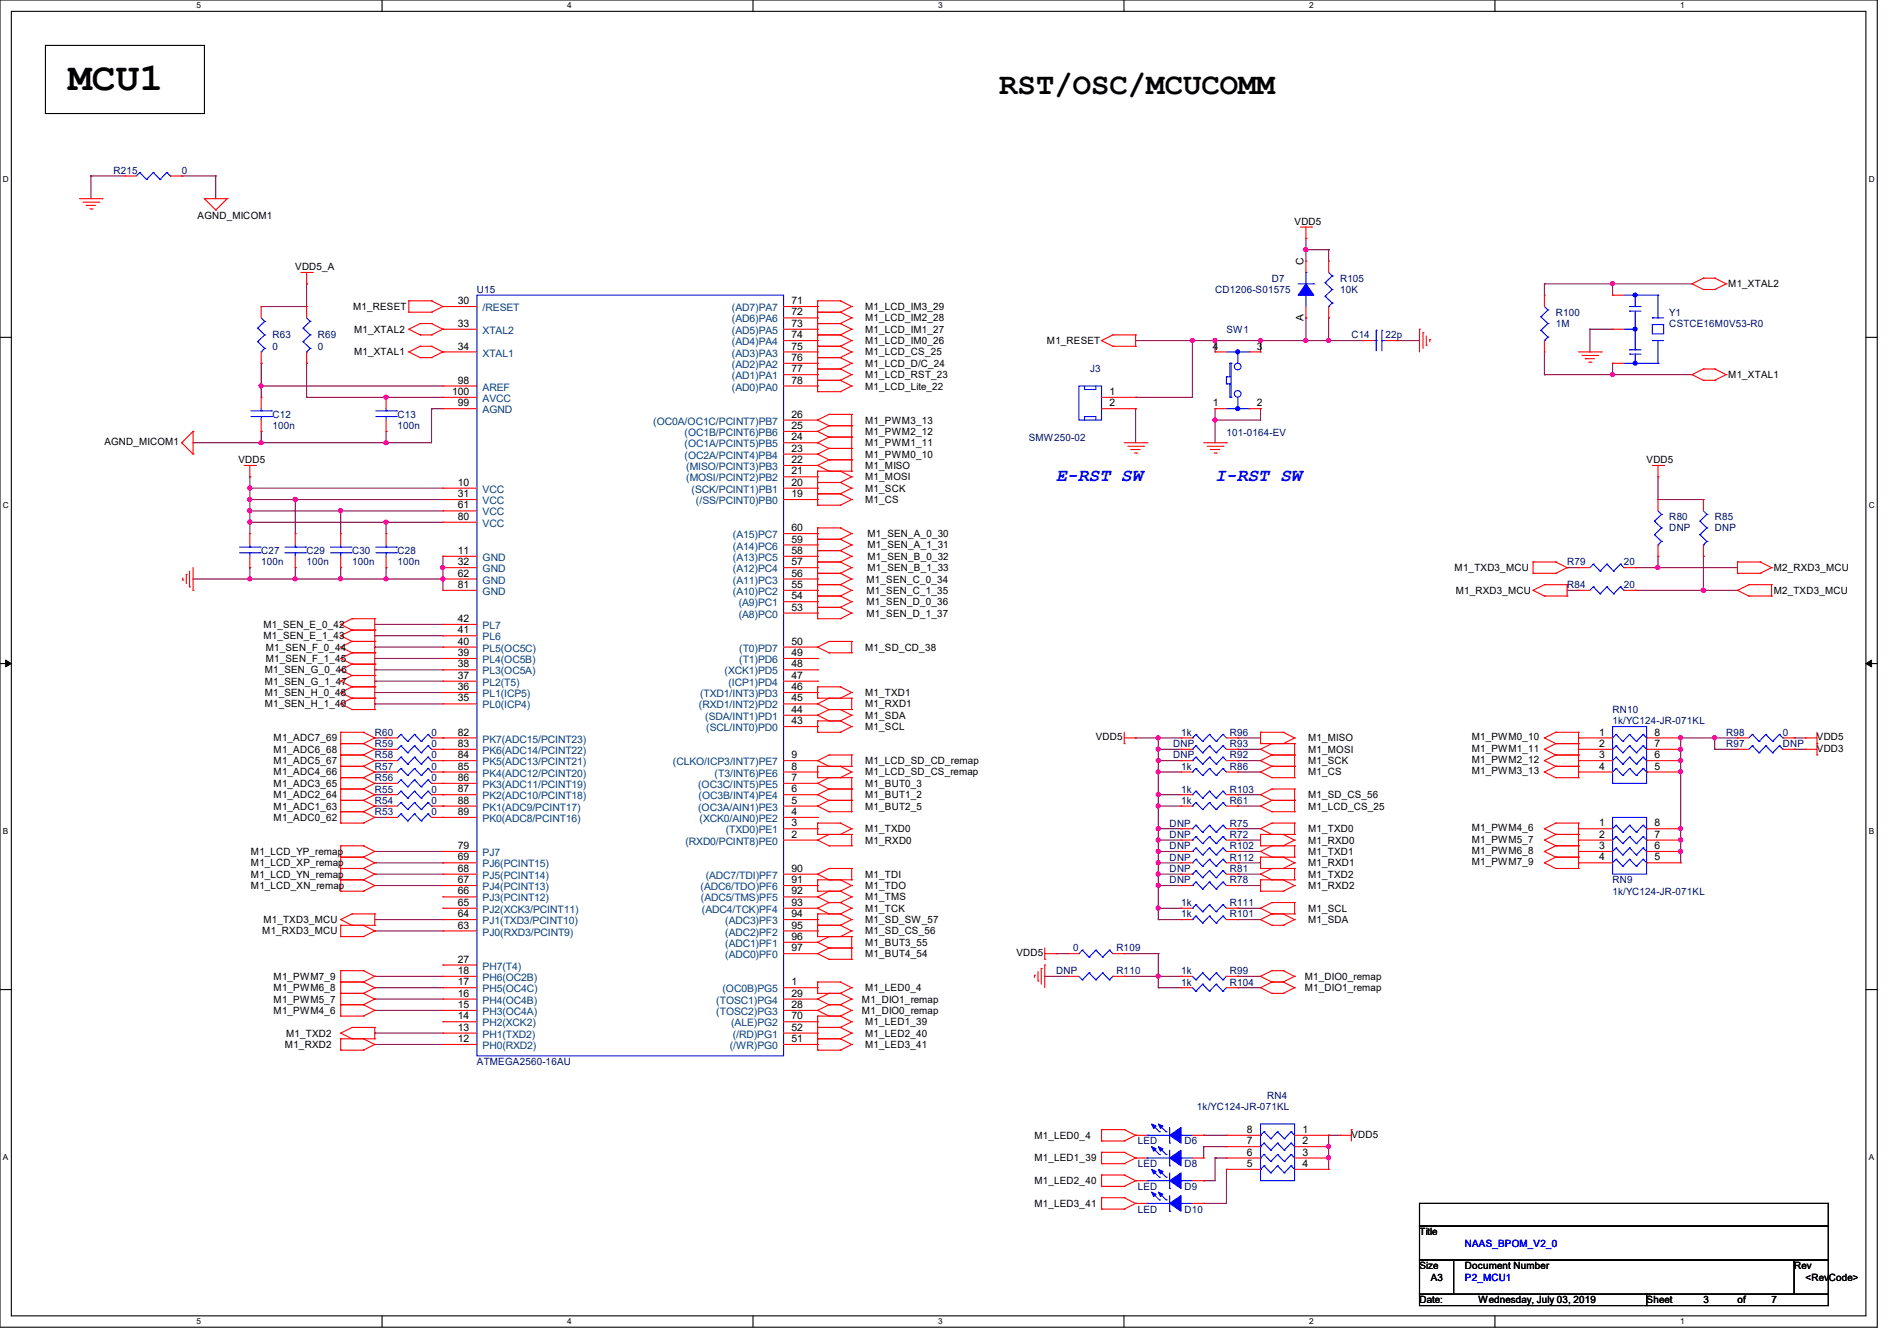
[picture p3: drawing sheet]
<svg xmlns="http://www.w3.org/2000/svg" width="297mm" height="210mm" viewBox="0 0 297 210" stroke-linecap="round" stroke-linejoin="round" font-family="sans-serif">
<defs><g id="words">
<text font-size="6.2" x="10.7" y="14.1">MCU1</text>
<text font-size="4.8" x="156.5" y="14.7">RST/OSC/MCUCOMM</text>
<g font-size="2.8" fill="#00f">
<text x="165.4" y="75.3">E-RST SW</text>
<text x="190.3" y="75.3">I-RST SW</text>
</g>
<g font-size="1.6" fill="#000080">
<text x="17.8" y="27.2">R215</text>
<text x="28.4" y="27.2">0</text>
<text x="74.7" y="45.9">U15</text>
<text x="190.2" y="45.9">CD1206-S01575</text>
<text x="199.1" y="44.1">D7</text>
<text x="209.8" y="44.1">R105</text>
<text x="209.8" y="45.9">10K</text>
<text x="42.7" y="53">R63</text>
<text x="49.8" y="53">R69</text>
<text x="192" y="52.1">SW1</text>
<text x="211.6" y="53">C14</text>
<text x="216.9" y="53">22p</text>
<text x="243.6" y="49.4">R100</text>
<text x="243.6" y="51.2">1M</text>
<text x="261.4" y="49.4">Y1</text>
<text x="261.4" y="51.2">CSTCE16M0V53-R0</text>
<text x="42.7" y="54.8">0</text>
<text x="49.8" y="54.8">0</text>
<text x="170.7" y="58.3">J3</text>
<text x="42.7" y="65.4">C12</text>
<text x="62.2" y="65.4">C13</text>
<text x="42.7" y="67.2">100n</text>
<text x="62.2" y="67.2">100n</text>
<text x="161.1" y="69">SMW250-02</text>
<text x="192" y="68.3">101-0164-EV</text>
<text x="261.4" y="81.4">R80</text>
<text x="261.4" y="83.2">DNP</text>
<text x="268.5" y="81.4">R85</text>
<text x="268.5" y="83.2">DNP</text>
<text x="40.9" y="86.8">C27</text>
<text x="40.9" y="88.6">100n</text>
<text x="48" y="86.8">C29</text>
<text x="48" y="88.6">100n</text>
<text x="55.1" y="86.8">C30</text>
<text x="55.1" y="88.6">100n</text>
<text x="62.2" y="86.8">C28</text>
<text x="62.2" y="88.6">100n</text>
<text x="245.4" y="88.6">R79</text>
<text x="254.2" y="88.6">20</text>
<text x="245.4" y="92.1">R84</text>
<text x="254.2" y="92.1">20</text>
<text x="252.5" y="111.7">RN10</text>
<text x="252.5" y="113.5">1k/YC124-JR-071KL</text>
<text x="58.7" y="115.2">R60</text>
<text x="58.7" y="117">R59</text>
<text x="58.7" y="118.8">R58</text>
<text x="67.6" y="115.2">0</text>
<text x="67.6" y="117">0</text>
<text x="67.6" y="118.8">0</text>
<text x="183.7" y="117">DNP</text>
<text x="183.7" y="118.8">DNP</text>
<text x="184.9" y="115.2">1k</text>
<text x="192.6" y="117">R93</text>
<text x="192.6" y="118.8">R92</text>
<text x="192.6" y="115.2">R96</text>
<text x="270.3" y="115.2">R98</text>
<text x="270.3" y="117">R97</text>
<text x="279.1" y="115.2">0</text>
<text x="279.1" y="117">DNP</text>
<text x="58.7" y="122.3">R56</text>
<text x="58.7" y="124.1">R55</text>
<text x="58.7" y="125.9">R54</text>
<text x="58.7" y="120.6">R57</text>
<text x="67.6" y="122.3">0</text>
<text x="67.6" y="124.1">0</text>
<text x="67.6" y="125.9">0</text>
<text x="67.6" y="120.6">0</text>
<text x="184.9" y="120.6">1k</text>
<text x="184.9" y="124.1">1k</text>
<text x="184.9" y="125.9">1k</text>
<text x="192.6" y="120.6">R86</text>
<text x="192.6" y="124.1">R103</text>
<text x="192.6" y="125.9">R61</text>
<text x="58.7" y="127.7">R53</text>
<text x="67.6" y="127.7">0</text>
<text x="183.1" y="131.2">DNP</text>
<text x="183.1" y="129.5">DNP</text>
<text x="192.6" y="131.2">R72</text>
<text x="192.6" y="129.5">R75</text>
<text x="183.1" y="133">DNP</text>
<text x="183.1" y="134.8">DNP</text>
<text x="183.1" y="136.6">DNP</text>
<text x="192.6" y="133">R102</text>
<text x="192.6" y="134.8">R112</text>
<text x="192.6" y="136.6">R81</text>
<text x="183.1" y="138.3">DNP</text>
<text x="184.9" y="141.9">1k</text>
<text x="184.9" y="143.7">1k</text>
<text x="192.6" y="138.3">R78</text>
<text x="192.6" y="141.9">R111</text>
<text x="192.6" y="143.7">R101</text>
<text x="252.5" y="138.3">RN9</text>
<text x="252.5" y="140.1">1k/YC124-JR-071KL</text>
<text x="168" y="149">0</text>
<text x="174.8" y="149">R109</text>
<text x="165.4" y="152.6">DNP</text>
<text x="174.8" y="152.6">R110</text>
<text x="184.9" y="154.3">1k</text>
<text x="184.9" y="152.6">1k</text>
<text x="192.6" y="154.3">R104</text>
<text x="192.6" y="152.6">R99</text>
<text x="74.7" y="166.8">ATMEGA2560-16AU</text>
<text x="187.4" y="173.9">1k/YC124-JR-071KL</text>
<text x="198.4" y="172.1">RN4</text>
<text x="178.1" y="179.2">LED</text>
<text x="185.5" y="179.2">D6</text>
<text x="178.1" y="182.8">LED</text>
<text x="185.5" y="182.8">D8</text>
<text x="178.1" y="186.3">LED</text>
<text x="178.1" y="189.9">LED</text>
<text x="185.5" y="186.3">D9</text>
<text x="185.5" y="189.9">D10</text>
</g>
<g font-size="1.6">
<text x="30.9" y="34.3">AGND_MICOM1</text>
<text x="202.7" y="35.2">VDD5</text>
<text x="204.1" y="41.4" transform="rotate(-90 204.1 41.4)">C</text>
<text x="46.2" y="42.3">VDD5_A</text>
<text x="71.7" y="47.6">30</text>
<text x="123.9" y="47.6">71</text>
<text x="270.6" y="45">M1_XTAL2</text>
<text x="55.3" y="48.6">M1_RESET</text>
<text x="55.5" y="52.1">M1_XTAL2</text>
<text x="71.7" y="51.2">33</text>
<text x="123.9" y="49.4">72</text>
<text x="123.9" y="51.2">73</text>
<text x="123.9" y="53">74</text>
<text x="135.5" y="52.1">M1_LCD_IM1_27</text>
<text x="135.5" y="50.3">M1_LCD_IM2_28</text>
<text x="135.5" y="48.6">M1_LCD_IM3_29</text>
<text x="135.5" y="53.9">M1_LCD_IM0_26</text>
<text x="163.9" y="53.9">M1_RESET</text>
<text x="204.1" y="50.3" transform="rotate(-90 204.1 50.3)">A</text>
<text x="55.5" y="55.7">M1_XTAL1</text>
<text x="71.7" y="54.7">34</text>
<text x="123.9" y="54.7">75</text>
<text x="123.9" y="56.5">76</text>
<text x="123.9" y="58.3">77</text>
<text x="135.5" y="59.2">M1_LCD_RST_23</text>
<text x="135.5" y="57.4">M1_LCD_D/C_24</text>
<text x="135.5" y="55.7">M1_LCD_CS_25</text>
<text x="189.9" y="54.7">4</text>
<text x="196.8" y="54.7">3</text>
<text x="270.6" y="59.2">M1_XTAL1</text>
<text x="70.8" y="61.8">100</text>
<text x="71.7" y="60.1">98</text>
<text x="71.7" y="63.6">99</text>
<text x="123.9" y="60.1">78</text>
<text x="123.9" y="65.4">26</text>
<text x="135.5" y="61">M1_LCD_Lite_22</text>
<text x="173.7" y="61.8">1</text>
<text x="173.7" y="63.6">2</text>
<text x="189.9" y="63.6">1</text>
<text x="196.8" y="63.6">2</text>
<text x="16.3" y="69.7">AGND_MICOM1</text>
<text x="123.9" y="70.7">23</text>
<text x="123.9" y="69">24</text>
<text x="123.9" y="67.2">25</text>
<text x="135.5" y="71.7">M1_PWM0_10</text>
<text x="135.5" y="69.9">M1_PWM1_11</text>
<text x="135.5" y="68.1">M1_PWM2_12</text>
<text x="135.5" y="66.3">M1_PWM3_13</text>
<text x="37.3" y="72.6">VDD5</text>
<text x="71.7" y="76.1">10</text>
<text x="71.7" y="77.9">31</text>
<text x="123.9" y="77.9">19</text>
<text x="123.9" y="76.1">20</text>
<text x="123.9" y="74.3">21</text>
<text x="123.9" y="72.5">22</text>
<text x="135.5" y="73.4">M1_MISO</text>
<text x="135.5" y="75.2">M1_MOSI</text>
<text x="135.5" y="77">M1_SCK</text>
<text x="257.8" y="72.6">VDD5</text>
<text x="71.7" y="79.6">61</text>
<text x="71.7" y="81.4">80</text>
<text x="123.9" y="83.2">60</text>
<text x="135.5" y="78.8">M1_CS</text>
<text x="71.7" y="86.7">11</text>
<text x="71.7" y="88.5">32</text>
<text x="123.9" y="88.5">57</text>
<text x="123.9" y="86.7">58</text>
<text x="123.9" y="85">59</text>
<text x="135.8" y="84.1">M1_SEN_A_0_30</text>
<text x="135.8" y="85.9">M1_SEN_A_1_31</text>
<text x="135.8" y="87.7">M1_SEN_B_0_32</text>
<text x="135.8" y="89.4">M1_SEN_B_1_33</text>
<text x="227.8" y="89.4">M1_TXD3_MCU</text>
<text x="277.7" y="89.4">M2_RXD3_MCU</text>
<text x="71.7" y="90.3">62</text>
<text x="71.7" y="92.1">81</text>
<text x="123.9" y="95.6">53</text>
<text x="123.9" y="93.9">54</text>
<text x="123.9" y="92.1">55</text>
<text x="123.9" y="90.3">56</text>
<text x="135.7" y="94.8">M1_SEN_D_0_36</text>
<text x="135.7" y="91.2">M1_SEN_C_0_34</text>
<text x="135.7" y="93">M1_SEN_C_1_35</text>
<text x="227.9" y="93">M1_RXD3_MCU</text>
<text x="277.7" y="93">M2_TXD3_MCU</text>
<text x="41.2" y="98.3">M1_SEN_E_0_42</text>
<text x="41.2" y="100.1">M1_SEN_E_1_43</text>
<text x="41.6" y="101.9">M1_SEN_F_0_44</text>
<text x="71.7" y="101">40</text>
<text x="71.7" y="99.2">41</text>
<text x="71.7" y="97.4">42</text>
<text x="123.9" y="101">50</text>
<text x="135.5" y="101.9">M1_SD_CD_38</text>
<text x="135.7" y="96.6">M1_SEN_D_1_37</text>
<text x="41.4" y="105.4">M1_SEN_G_0_46</text>
<text x="41.4" y="107.2">M1_SEN_G_1_47</text>
<text x="41.6" y="103.7">M1_SEN_F_1_45</text>
<text x="71.7" y="106.3">37</text>
<text x="71.7" y="104.5">38</text>
<text x="71.7" y="102.7">39</text>
<text x="123.9" y="106.3">47</text>
<text x="123.9" y="104.5">48</text>
<text x="123.9" y="102.7">49</text>
<text x="41.4" y="109">M1_SEN_H_0_48</text>
<text x="41.4" y="110.8">M1_SEN_H_1_49</text>
<text x="71.7" y="109.9">35</text>
<text x="71.7" y="108.1">36</text>
<text x="123.9" y="113.4">43</text>
<text x="123.9" y="111.6">44</text>
<text x="123.9" y="109.9">45</text>
<text x="123.9" y="108.1">46</text>
<text x="135.5" y="112.6">M1_SDA</text>
<text x="135.5" y="110.8">M1_RXD1</text>
<text x="135.5" y="109">M1_TXD1</text>
<text x="42.8" y="119.7">M1_ADC5_67</text>
<text x="42.8" y="117.9">M1_ADC6_68</text>
<text x="42.8" y="116.1">M1_ADC7_69</text>
<text x="71.7" y="118.7">84</text>
<text x="71.7" y="117">83</text>
<text x="71.7" y="115.2">82</text>
<text x="123.9" y="118.7">9</text>
<text x="135.5" y="114.3">M1_SCL</text>
<text x="135.5" y="119.7">M1_LCD_SD_CD_remap</text>
<text x="171.6" y="115.9">VDD5</text>
<text x="204.8" y="117.9">M1_MOSI</text>
<text x="204.8" y="119.7">M1_SCK</text>
<text x="204.8" y="116.1">M1_MISO</text>
<text x="230.4" y="115.9">M1_PWM0_10</text>
<text x="230.4" y="117.7">M1_PWM1_11</text>
<text x="230.4" y="119.5">M1_PWM2_12</text>
<text x="250.4" y="115.2">1</text>
<text x="250.4" y="117">2</text>
<text x="250.4" y="118.7">3</text>
<text x="259" y="118.7">6</text>
<text x="259" y="117">7</text>
<text x="259" y="115.2">8</text>
<text x="284.5" y="115.9">VDD5</text>
<text x="284.5" y="117.7">VDD3</text>
<text x="42.8" y="125">M1_ADC2_64</text>
<text x="42.8" y="123.2">M1_ADC3_65</text>
<text x="42.8" y="121.5">M1_ADC4_66</text>
<text x="71.7" y="125.9">88</text>
<text x="71.7" y="124.1">87</text>
<text x="71.7" y="122.3">86</text>
<text x="71.7" y="120.5">85</text>
<text x="123.9" y="125.9">5</text>
<text x="123.9" y="124.1">6</text>
<text x="123.9" y="122.3">7</text>
<text x="123.9" y="120.5">8</text>
<text x="135.5" y="121.5">M1_LCD_SD_CS_remap</text>
<text x="135.5" y="123.2">M1_BUT0_3</text>
<text x="135.5" y="125">M1_BUT1_2</text>
<text x="204.8" y="121.5">M1_CS</text>
<text x="204.8" y="125">M1_SD_CS_56</text>
<text x="230.4" y="121.3">M1_PWM3_13</text>
<text x="250.4" y="120.5">4</text>
<text x="259" y="120.5">5</text>
<text x="42.8" y="128.6">M1_ADC0_62</text>
<text x="42.8" y="126.8">M1_ADC1_63</text>
<text x="71.7" y="127.6">89</text>
<text x="123.9" y="131.2">2</text>
<text x="123.9" y="129.4">3</text>
<text x="123.9" y="127.6">4</text>
<text x="135.5" y="130.3">M1_TXD0</text>
<text x="135.5" y="126.8">M1_BUT2_5</text>
<text x="204.8" y="126.8">M1_LCD_CS_25</text>
<text x="204.8" y="130.3">M1_TXD0</text>
<text x="230.4" y="130.2">M1_PWM4_6</text>
<text x="230.4" y="131.9">M1_PWM5_7</text>
<text x="250.4" y="129.4">1</text>
<text x="250.4" y="131.2">2</text>
<text x="259" y="131.2">7</text>
<text x="259" y="129.4">8</text>
<text x="39.3" y="133.9">M1_LCD_YP_remap</text>
<text x="39.3" y="135.7">M1_LCD_XP_remap</text>
<text x="39.3" y="137.5">M1_LCD_YN_remap</text>
<text x="71.7" y="136.5">68</text>
<text x="71.7" y="134.7">69</text>
<text x="71.7" y="133">79</text>
<text x="123.9" y="136.5">90</text>
<text x="135.5" y="132.1">M1_RXD0</text>
<text x="135.5" y="137.5">M1_TDI</text>
<text x="204.8" y="133.9">M1_TXD1</text>
<text x="204.8" y="137.5">M1_TXD2</text>
<text x="204.8" y="132.1">M1_RXD0</text>
<text x="204.8" y="135.7">M1_RXD1</text>
<text x="230.4" y="133.7">M1_PWM6_8</text>
<text x="230.4" y="135.5">M1_PWM7_9</text>
<text x="250.4" y="133">3</text>
<text x="250.4" y="134.7">4</text>
<text x="259" y="134.7">5</text>
<text x="259" y="133">6</text>
<text x="39.3" y="139.2">M1_LCD_XN_remap</text>
<text x="71.7" y="143.6">64</text>
<text x="71.7" y="141.9">65</text>
<text x="71.7" y="140.1">66</text>
<text x="71.7" y="138.3">67</text>
<text x="123.9" y="138.3">91</text>
<text x="123.9" y="140.1">92</text>
<text x="123.9" y="141.9">93</text>
<text x="123.9" y="143.6">94</text>
<text x="135.5" y="141">M1_TMS</text>
<text x="135.5" y="142.8">M1_TCK</text>
<text x="135.5" y="139.2">M1_TDO</text>
<text x="204.8" y="142.8">M1_SCL</text>
<text x="204.8" y="139.2">M1_RXD2</text>
<text x="41.1" y="146.3">M1_RXD3_MCU</text>
<text x="41.2" y="144.6">M1_TXD3_MCU</text>
<text x="71.7" y="145.4">63</text>
<text x="123.9" y="145.4">95</text>
<text x="123.9" y="147.2">96</text>
<text x="123.9" y="149">97</text>
<text x="135.5" y="146.3">M1_SD_CS_56</text>
<text x="135.5" y="144.6">M1_SD_SW_57</text>
<text x="135.5" y="148.1">M1_BUT3_55</text>
<text x="135.5" y="149.9">M1_BUT4_54</text>
<text x="159.1" y="149.7">VDD5</text>
<text x="204.8" y="144.6">M1_SDA</text>
<text x="42.8" y="155.2">M1_PWM6_8</text>
<text x="42.8" y="153.5">M1_PWM7_9</text>
<text x="71.7" y="154.3">17</text>
<text x="71.7" y="152.5">18</text>
<text x="71.7" y="150.8">27</text>
<text x="123.9" y="154.3">1</text>
<text x="135.5" y="155.2">M1_LED0_4</text>
<text x="204.3" y="153.5">M1_DIO0_remap</text>
<text x="204.3" y="155.2">M1_DIO1_remap</text>
<text x="42.8" y="158.8">M1_PWM4_6</text>
<text x="42.8" y="157">M1_PWM5_7</text>
<text x="71.7" y="161.4">13</text>
<text x="71.7" y="159.6">14</text>
<text x="71.7" y="157.9">15</text>
<text x="71.7" y="156.1">16</text>
<text x="123.9" y="161.4">52</text>
<text x="123.9" y="159.6">70</text>
<text x="123.9" y="157.9">28</text>
<text x="123.9" y="156.1">29</text>
<text x="135" y="158.8">M1_DIO0_remap</text>
<text x="135" y="157">M1_DIO1_remap</text>
<text x="135.5" y="160.6">M1_LED1_39</text>
<text x="44.6" y="164.1">M1_RXD2</text>
<text x="44.8" y="162.3">M1_TXD2</text>
<text x="71.7" y="163.2">12</text>
<text x="123.9" y="163.2">51</text>
<text x="135.5" y="162.3">M1_LED2_40</text>
<text x="135.5" y="164.1">M1_LED3_41</text>
<text x="162" y="178.3">M1_LED0_4</text>
<text x="195.2" y="179.2">7</text>
<text x="195.2" y="177.4">8</text>
<text x="203.9" y="177.4">1</text>
<text x="203.9" y="179.2">2</text>
<text x="211.6" y="178.2">VDD5</text>
<text x="162" y="181.9">M1_LED1_39</text>
<text x="162" y="185.5">M1_LED2_40</text>
<text x="195.2" y="182.8">5</text>
<text x="195.2" y="181">6</text>
<text x="203.9" y="181">3</text>
<text x="203.9" y="182.8">4</text>
<text x="162" y="189">M1_LED3_41</text>
<text x="222.2" y="193.5">Title</text>
<text x="222.2" y="198.8">Size</text>
<text x="224" y="200.6">A3</text>
<text x="229.4" y="198.8">Document Number</text>
<text x="280.9" y="198.8">Rev</text>
<text x="282.7" y="200.6">&lt;RevCode&gt;</text>
<text x="222.2" y="204.1">Date:</text>
<text x="231.5" y="204.1">Wednesday, July 03, 2019</text>
<text x="257.8" y="204.1">Sheet</text>
<text x="266.7" y="204.1">3</text>
<text x="272" y="204.1">of</text>
<text x="277.4" y="204.1">7</text>
</g>
<g font-size="1.6" fill="#004080">
<text x="75.6" y="48.7">/RESET</text>
<text x="75.6" y="52.3">XTAL2</text>
<text x="114.6" y="48.7">(AD7)PA7</text>
<text x="114.6" y="50.5">(AD6)PA6</text>
<text x="114.6" y="52.3">(AD5)PA5</text>
<text x="75.6" y="55.8">XTAL1</text>
<text x="114.6" y="54.1">(AD4)PA4</text>
<text x="114.6" y="55.8">(AD3)PA3</text>
<text x="114.6" y="57.6">(AD2)PA2</text>
<text x="114.6" y="59.4">(AD1)PA1</text>
<text x="75.6" y="61.2">AREF</text>
<text x="75.6" y="63">AVCC</text>
<text x="75.6" y="64.7">AGND</text>
<text x="114.6" y="61.2">(AD0)PA0</text>
<text x="102.3" y="66.5">(OC0A/OC1C/PCINT7)PB7</text>
<text x="107.2" y="71.8">(OC2A/PCINT4)PB4</text>
<text x="107.2" y="70.1">(OC1A/PCINT5)PB5</text>
<text x="107.2" y="68.3">(OC1B/PCINT6)PB6</text>
<text x="75.6" y="77.2">VCC</text>
<text x="107.4" y="75.4">(MOSI/PCINT2)PB2</text>
<text x="107.4" y="73.6">(MISO/PCINT3)PB3</text>
<text x="108.3" y="77.2">(SCK/PCINT1)PB1</text>
<text x="75.6" y="79">VCC</text>
<text x="75.6" y="80.7">VCC</text>
<text x="75.6" y="82.5">VCC</text>
<text x="109" y="79">(/SS/PCINT0)PB0</text>
<text x="75.6" y="87.8">GND</text>
<text x="75.6" y="89.6">GND</text>
<text x="114.8" y="89.6">(A12)PC4</text>
<text x="114.8" y="87.8">(A13)PC5</text>
<text x="114.8" y="86.1">(A14)PC6</text>
<text x="114.8" y="84.3">(A15)PC7</text>
<text x="75.6" y="91.4">GND</text>
<text x="75.6" y="93.2">GND</text>
<text x="114.8" y="93.2">(A10)PC2</text>
<text x="114.8" y="91.4">(A11)PC3</text>
<text x="115.7" y="95">(A9)PC1</text>
<text x="75.6" y="100.3">PL6</text>
<text x="75.6" y="98.5">PL7</text>
<text x="115.7" y="96.7">(A8)PC0</text>
<text x="75.6" y="107.4">PL2(T5)</text>
<text x="75.6" y="105.6">PL3(OC5A)</text>
<text x="75.6" y="103.8">PL4(OC5B)</text>
<text x="75.6" y="102.1">PL5(OC5C)</text>
<text x="113.5" y="105.6">(XCK1)PD5</text>
<text x="114" y="107.4">(ICP1)PD4</text>
<text x="115.7" y="103.8">(T1)PD6</text>
<text x="115.7" y="102.1">(T0)PD7</text>
<text x="75.6" y="111">PL0(ICP4)</text>
<text x="75.6" y="109.2">PL1(ICP5)</text>
<text x="109.4" y="111">(RXD1/INT2)PD2</text>
<text x="109.6" y="109.2">(TXD1/INT3)PD3</text>
<text x="110.4" y="112.7">(SDA/INT1)PD1</text>
<text x="75.6" y="119.8">PK5(ADC13/PCINT21)</text>
<text x="75.6" y="118.1">PK6(ADC14/PCINT22)</text>
<text x="75.6" y="116.3">PK7(ADC15/PCINT23)</text>
<text x="105.4" y="119.8">(CLKO/ICP3/INT7)PE7</text>
<text x="110.6" y="114.5">(SCL/INT0)PD0</text>
<text x="75.6" y="125.2">PK2(ADC10/PCINT18)</text>
<text x="75.6" y="123.4">PK3(ADC11/PCINT19)</text>
<text x="75.6" y="121.6">PK4(ADC12/PCINT20)</text>
<text x="109.3" y="123.4">(OC3C/INT5)PE5</text>
<text x="109.4" y="125.2">(OC3B/INT4)PE4</text>
<text x="111.9" y="121.6">(T3/INT6)PE6</text>
<text x="75.6" y="128.7">PK0(ADC8/PCINT16)</text>
<text x="75.6" y="127">PK1(ADC9/PCINT17)</text>
<text x="109.3" y="127">(OC3A/AIN1)PE3</text>
<text x="109.5" y="128.7">(XCK0/AIN0)PE2</text>
<text x="113.6" y="130.5">(TXD0)PE1</text>
<text x="75.6" y="137.6">PJ5(PCINT14)</text>
<text x="75.6" y="135.8">PJ6(PCINT15)</text>
<text x="75.6" y="134.1">PJ7</text>
<text x="107.3" y="132.3">(RXD0/PCINT8)PE0</text>
<text x="110.5" y="137.6">(ADC7/TDI)PF7</text>
<text x="75.6" y="143">PJ2(XCK3/PCINT11)</text>
<text x="75.6" y="141.2">PJ3(PCINT12)</text>
<text x="75.6" y="139.4">PJ4(PCINT13)</text>
<text x="109.7" y="139.4">(ADC6/TDO)PF6</text>
<text x="109.7" y="141.2">(ADC5/TMS)PF5</text>
<text x="109.9" y="143">(ADC4/TCK)PF4</text>
<text x="75.6" y="146.5">PJ0(RXD3/PCINT9)</text>
<text x="75.6" y="144.7">PJ1(TXD3/PCINT10)</text>
<text x="113.5" y="144.7">(ADC3)PF3</text>
<text x="113.5" y="146.5">(ADC2)PF2</text>
<text x="113.5" y="148.3">(ADC1)PF1</text>
<text x="75.6" y="155.4">PH5(OC4C)</text>
<text x="75.6" y="153.6">PH6(OC2B)</text>
<text x="75.6" y="151.9">PH7(T4)</text>
<text x="113.1" y="155.4">(OC0B)PG5</text>
<text x="113.5" y="150.1">(ADC0)PF0</text>
<text x="75.6" y="160.7">PH2(XCK2)</text>
<text x="75.6" y="159">PH3(OC4A)</text>
<text x="75.6" y="157.2">PH4(OC4B)</text>
<text x="112.1" y="159">(TOSC2)PG3</text>
<text x="112.1" y="157.2">(TOSC1)PG4</text>
<text x="114.5" y="160.7">(ALE)PG2</text>
<text x="75.6" y="164.3">PH0(RXD2)</text>
<text x="75.6" y="162.5">PH1(TXD2)</text>
<text x="114.3" y="164.3">(/WR)PG0</text>
<text x="114.7" y="162.5">(/RD)PG1</text>
</g>
<g font-size="1.6" fill="#00f">
<text x="229.4" y="195.2">NAAS_BPOM_V2_0</text>
<text x="229.4" y="200.6">P2_MCU1</text>
</g>
<g font-size="1.3">
<text x="30.8" y="1.3">5</text>
<text x="88.8" y="1.3">4</text>
<text x="146.9" y="1.3">3</text>
<text x="205" y="1.3">2</text>
<text x="263.1" y="1.3">1</text>
<text x=".5" y="28.4">D</text>
<text x="292.6" y="28.4">D</text>
<text x=".5" y="79.5">C</text>
<text x="292.6" y="79.5">C</text>
<text x=".5" y="130.6">B</text>
<text x="292.6" y="130.6">B</text>
<text x=".5" y="181.7">A</text>
<text x="292.6" y="181.7">A</text>
<text x="30.8" y="207.4">5</text>
<text x="88.8" y="207.4">4</text>
<text x="146.9" y="207.4">3</text>
<text x="205" y="207.4">2</text>
<text x="263.1" y="207.4">1</text>
</g>
</g></defs>
<path d="M0 0h293.9v207.9h-293.9zM1.8 1.8h290.3v204.3h-290.3z" fill="none" stroke="#000" stroke-width=".17"/>
<g fill="#fff">
<path d="M30.8 .2h.7v1.4h-.7z"/>
<path d="M30.8 206.2h.7v1.4h-.7z"/>
</g>
<path d="M59.8 0v1.8M59.8 206.1v1.8" fill="none" stroke="#000" stroke-width=".17"/>
<g fill="#fff">
<path d="M88.8 .2h.7v1.4h-.7z"/>
<path d="M88.8 206.2h.7v1.4h-.7z"/>
</g>
<path d="M117.9 0v1.8M117.9 206.1v1.8" fill="none" stroke="#000" stroke-width=".17"/>
<g fill="#fff">
<path d="M146.9 .2h.7v1.4h-.7z"/>
<path d="M146.9 206.2h.7v1.4h-.7z"/>
</g>
<path d="M176 0v1.8M176 206.1v1.8" fill="none" stroke="#000" stroke-width=".17"/>
<g fill="#fff">
<path d="M205 .2h.7v1.4h-.7z"/>
<path d="M205 206.2h.7v1.4h-.7z"/>
</g>
<path d="M234.1 0v1.8M234.1 206.1v1.8" fill="none" stroke="#000" stroke-width=".17"/>
<g fill="#fff">
<path d="M263.1 .2h.6v1.4h-.6z"/>
<path d="M263.1 206.2h.6v1.4h-.6z"/>
<path d="M.5 27.3h.9v1.4h-.9z"/>
<path d="M292.6 27.3h.9v1.4h-.9z"/>
<path d="M.5 78.4h.9v1.4h-.9z"/>
<path d="M292.6 78.4h.9v1.4h-.9z"/>
</g>
<path d="M0 52.8h1.8M292.1 52.8h1.8" fill="none" stroke="#000" stroke-width=".17"/>
<g fill="#fff">
<path d="M.5 129.5h.8v1.4h-.8z"/>
<path d="M292.6 129.5h.8v1.4h-.8z"/>
</g>
<path d="M0 103.9h1.8M292.1 103.9h1.8" fill="none" stroke="#000" stroke-width=".17"/>
<path d="M.9 103.4l.9 .5-.9 .5zM292.1 103.9l.9-.5v1z" fill="#000" stroke="#000" stroke-width=".16"/>
<g fill="#fff">
<path d="M.5 180.5h.8v1.4h-.8z"/>
<path d="M292.6 180.5h.8v1.4h-.8z"/>
</g>
<path d="M7.1 7.1h24.9v10.7h-24.9zM0 155h1.8M292.1 155h1.8M222.2 188.5h64.1v3.5h-64.1zM222.2 192h64.1v5.4h-64.1zM222.2 197.4h5.4v5.3h-5.4zM227.6 197.4h53.3v5.3h-53.3zM280.9 197.4h5.4v5.3h-5.4zM222.2 202.7h35.6v1.8h-35.6zM257.8 202.7h28.5v1.8h-28.5z" fill="none" stroke="#000" stroke-width=".17"/>
<g fill="none" stroke="#800040" stroke-width=".17">
<path d="M14.2 27.6h.1M14.2 27.6v3.5M14.2 27.6h5.4M28.4 27.6h.1M28.4 27.6h5.4M33.8 27.6h.1M33.8 27.6v3.5M204.5 37.3h.1M204.5 39.1h.1M204.5 37.3v3.6M204.5 39.1h3.5M208 39.1h.1"/>
<path d="M208 39.1v1.8M40.9 48h.1M40.9 56.9h.1M40.9 56.9v5.3M48 44.4h.1M48 56.9h.1M48 44.4v3.6h-7.1M48 56.9v5.3M177.8 53.3h.1M177.8 53.3h35.6M186.7 53.3h.1M186.7 53.3v8.9h-8.9"/>
<path d="M190.2 53.3h.1M190.2 53.3v1.8M197.4 53.3h.1M197.4 53.3v1.8M204.5 49.8h.1M204.5 53.3h.1M204.5 49.8v3.5M208 49.8h.1M208 53.3h.1M208 49.8v3.5M218.7 53.3h.1M218.7 53.3h3.5"/>
<path d="M241.8 58.7h.1M241.8 44.4h.1M241.8 58.7h23.1M241.8 44.4v1.8M241.8 55.1v3.6M241.8 44.4h23.1M248.9 51.6h.1M248.9 55.1h.1M248.9 51.6h3.6M248.9 51.6v3.5M252.5 58.7h.1M252.5 44.4h.1"/>
<path d="M252.5 56.9h.1M252.5 44.4v1.8M252.5 56.9v1.8M30.2 69.3h.1M39.1 74.7h.1M39.1 76.5h.1M39.1 78.2h.1M39.1 74.7v8.9M39.1 76.5h30.2M39.1 78.2h30.2M40.9 60.5h.1M40.9 67.6h.1"/>
<path d="M40.9 69.3h.1M40.9 60.5h28.4M40.9 67.6v1.7M46.2 78.2h.1M46.2 78.2v5.4M48 62.2h.1M48 62.2h21.3M60.5 62.2h.1M60.5 69.3h.1M60.5 67.6h.1M60.5 67.6v1.7M67.6 64h.1"/>
<path d="M67.6 64h1.7M67.6 64v5.3h-37.4M177.8 64h.1M177.8 62.2h.1M177.8 64v5.3M190.2 65.8h.1M190.2 64h.1M190.2 64v5.3M197.4 64h.1M197.4 64v1.8h-7.2M259.6 74.7h.1M259.6 78.2h.1"/>
<path d="M259.6 78.2h7.1M259.6 74.7v3.5M30.2 90.7h.1M30.2 90.7h39.1M39.1 88.9h.1M39.1 80h.1M39.1 81.8h.1M39.1 90.7h.1M39.1 88.9v1.8M39.1 80h30.2M39.1 81.8h30.2M46.2 88.9h.1"/>
<path d="M46.2 90.7h.1M46.2 88.9v1.8M53.3 80h.1M53.3 90.7h.1M53.3 88.9h.1M53.3 80v3.6M53.3 88.9v1.8M58.7 97.8h.1M58.7 99.6h.1M58.7 97.8h10.6M58.7 99.6h10.6M60.5 88.9h.1"/>
<path d="M60.5 81.8h.1M60.5 90.7h.1M60.5 81.8v1.8M60.5 88.9v1.8M69.3 87.1h.1M69.3 90.7h.1M69.3 88.9h.1M69.3 87.1v5.4M245.4 88.9h.1M245.4 92.5h.1M245.4 88.9h1.7M245.4 92.5h1.7"/>
<path d="M256 92.5h.1M256 88.9h.1M256 88.9h16M256 92.5h16M259.6 88.9h.1M259.6 87.1h.1M259.6 87.1v1.8M266.7 92.5h.1M266.7 87.1h.1M266.7 87.1v5.4M58.7 119.1h.1M58.7 117.3h.1"/>
<path d="M58.7 115.6h.1M58.7 101.3h.1M58.7 103.1h.1M58.7 104.9h.1M58.7 106.7h.1M58.7 108.5h.1M58.7 110.2h.1M58.7 119.1h1.8M58.7 117.3h1.8M58.7 115.6h1.8M58.7 101.3h10.6M58.7 103.1h10.6"/>
<path d="M58.7 104.9h10.6M58.7 106.7h10.6M58.7 108.5h10.6M58.7 110.2h10.6M177.8 115.6h.1M177.8 115.6h7.1M181.4 115.6h.1M181.4 119.1h.1M181.4 117.3h.1M181.4 119.1h3.5M181.4 117.3h3.5M181.4 115.6v28.4"/>
<path d="M193.8 115.6h.1M193.8 117.3h.1M193.8 119.1h.1M193.8 119.1h3.6M193.8 117.3h3.6M193.8 115.6h3.6M263.1 115.6h.1M263.1 117.3h.1M263.1 119.1h.1M263.1 115.6h8.9M263.1 115.6v19.5M268.5 115.6h.1"/>
<path d="M268.5 117.3h.1M268.5 117.3h3.5M268.5 115.6v1.7M280.9 115.6h.1M280.9 117.3h.1M280.9 117.3h1.8M280.9 115.6h1.8M58.7 128h.1M58.7 126.2h.1M58.7 124.5h.1M58.7 122.7h.1M58.7 120.9h.1"/>
<path d="M58.7 136.9h.1M58.7 128h1.8M58.7 126.2h1.8M58.7 124.5h1.8M58.7 122.7h1.8M58.7 120.9h1.8M58.7 133.3h10.6M58.7 135.1h10.6M58.7 136.9h10.6M58.7 138.7h10.6M69.3 133.3h.1M69.3 135.1h.1"/>
<path d="M69.3 138.7h.1M181.4 133.3h.1M181.4 129.8h.1M181.4 124.5h.1M181.4 135.1h.1M181.4 136.9h.1M181.4 131.6h.1M181.4 120.9h.1M181.4 138.7h.1M181.4 126.2h.1M181.4 126.2h3.5M181.4 124.5h3.5"/>
<path d="M181.4 120.9h3.5M181.4 133.3h3.5M181.4 135.1h3.5M181.4 129.8h3.5M181.4 131.6h3.5M181.4 136.9h3.5M181.4 138.7h3.5M193.8 120.9h.1M193.8 124.5h.1M193.8 126.2h.1M193.8 131.6h.1M193.8 129.8h.1"/>
<path d="M193.8 135.1h.1M193.8 133.3h.1M193.8 138.7h.1M193.8 136.9h.1M193.8 126.2h3.6M193.8 124.5h3.6M193.8 120.9h3.6M193.8 133.3h3.6M193.8 135.1h3.6M193.8 129.8h3.6M193.8 131.6h3.6M193.8 136.9h3.6"/>
<path d="M193.8 138.7h3.6M263.1 133.3h.1M263.1 120.9h.1M263.1 131.6h.1M263.1 129.8h.1M58.7 144h.1M58.7 145.8h.1M58.7 158.2h.1M58.7 156.5h.1M58.7 154.7h.1M58.7 152.9h.1M58.7 152.9h10.6"/>
<path d="M58.7 154.7h10.6M58.7 144h10.6M58.7 145.8h10.6M58.7 158.2h10.6M58.7 156.5h10.6M163.6 152.9h.1M163.6 152.9h3.5M165.4 149.4h.1M165.4 149.4h1.7M176 152.9h.1M176 149.4h.1M176 152.9h8.9"/>
<path d="M176 149.4h5.4M181.4 154.7h.1M181.4 152.9h.1M181.4 149.4h.1M181.4 142.2h.1M181.4 144h.1M181.4 154.7h3.5M181.4 149.4v5.3M181.4 142.2h3.5M181.4 144h3.5M193.8 152.9h.1M193.8 154.7h.1"/>
<path d="M193.8 144h.1M193.8 142.2h.1M193.8 152.9h3.6M193.8 154.7h3.6M193.8 142.2h3.6M193.8 144h3.6M58.7 161.8h.1M58.7 163.6h.1M58.7 161.8h10.6M58.7 163.6h10.6M188.5 179.6h.1M188.5 177.8h.1"/>
<path d="M188.5 179.6h3.5M188.5 179.6v1.8M188.5 177.8h3.5M208 179.6h.1M208 177.8h.1M208 177.8v5.3M208 177.8h1.8M188.5 188.5h.1M188.5 184.9h.1M190.2 181.4h.1M190.2 181.4v3.5h-1.7M190.2 181.4h1.8"/>
<path d="M192 183.1h.1M192 183.1v5.4h-3.5M208 181.4h.1"/>
</g>
<g fill="#f0f" stroke="#f0f" stroke-width=".17">
<circle cx="40.9" cy="60.4" r=".32"/>
<circle cx="46.2" cy="90.7" r=".32"/>
<circle cx="39.1" cy="76.4" r=".32"/>
<circle cx="39.1" cy="80" r=".32"/>
<circle cx="39.1" cy="78.2" r=".32"/>
<circle cx="46.2" cy="78.2" r=".32"/>
<circle cx="53.3" cy="80" r=".32"/>
<circle cx="69.3" cy="88.9" r=".32"/>
<circle cx="60.4" cy="81.8" r=".32"/>
<circle cx="39.1" cy="81.8" r=".32"/>
<circle cx="69.3" cy="90.7" r=".32"/>
<circle cx="60.4" cy="69.3" r=".32"/>
<circle cx="60.4" cy="62.2" r=".32"/>
<circle cx="40.9" cy="69.3" r=".32"/>
<circle cx="60.4" cy="90.7" r=".32"/>
<circle cx="53.3" cy="90.7" r=".32"/>
<circle cx="208" cy="53.3" r=".32"/>
<circle cx="204.4" cy="53.3" r=".32"/>
<circle cx="197.3" cy="53.3" r=".32"/>
<circle cx="204.4" cy="39.1" r=".32"/>
<circle cx="190.2" cy="53.3" r=".32"/>
<circle cx="190.2" cy="65.8" r=".32"/>
<circle cx="252.5" cy="58.7" r=".32"/>
<circle cx="252.5" cy="44.4" r=".32"/>
<circle cx="266.7" cy="92.4" r=".32"/>
<circle cx="259.6" cy="88.9" r=".32"/>
<circle cx="186.7" cy="53.3" r=".32"/>
<circle cx="39.1" cy="90.7" r=".32"/>
<circle cx="181.3" cy="152.9" r=".32"/>
<circle cx="181.3" cy="135.1" r=".32"/>
<circle cx="181.3" cy="133.3" r=".32"/>
<circle cx="181.3" cy="131.6" r=".32"/>
<circle cx="181.3" cy="129.8" r=".32"/>
<circle cx="181.3" cy="126.2" r=".32"/>
<circle cx="181.3" cy="136.9" r=".32"/>
<circle cx="181.3" cy="120.9" r=".32"/>
<circle cx="181.3" cy="142.2" r=".32"/>
<circle cx="181.3" cy="138.7" r=".32"/>
<circle cx="181.3" cy="119.1" r=".32"/>
<circle cx="181.3" cy="117.3" r=".32"/>
<circle cx="181.3" cy="124.4" r=".32"/>
<circle cx="263.1" cy="133.3" r=".32"/>
<circle cx="268.5" cy="115.5" r=".32"/>
<circle cx="263.1" cy="119.1" r=".32"/>
<circle cx="263.1" cy="117.3" r=".32"/>
<circle cx="263.1" cy="115.5" r=".32"/>
<circle cx="263.1" cy="120.9" r=".32"/>
<circle cx="263.1" cy="131.6" r=".32"/>
<circle cx="263.1" cy="129.8" r=".32"/>
<circle cx="208" cy="179.6" r=".32"/>
<circle cx="208" cy="181.3" r=".32"/>
<circle cx="181.3" cy="115.5" r=".32"/>
</g>
<g fill="none" stroke="#f00" stroke-width=".17">
<path d="M12.4 31.1h3.6M13 31.7h2.5M13.5 32.2h.1M13.5 32.2h1.4M14.1 32.7h.3M14.4 32.7h.1M15.5 31.7h.1M16 31.1h.1M19.6 27.6h.1M19.6 27.6h1.7M26.7 27.6h1.7M28.4 27.6h.1"/>
<path d="M32 31.1h.1M32 31.1h3.6M32 31.1l1.8 1.8M33.8 32.9h.1M35.6 31.1h.1M35.6 31.1l-1.8 1.8M203.6 35.6h1.8M204.5 37.3h.1M204.5 35.6v1.7M205.4 35.6h.1M40.9 48h.1M40.9 56.9h.1"/>
<path d="M40.9 48v1.8M40.9 55.1v1.8M47.1 42.7h1.8M48 44.4h.1M48 48h.1M48 56.9h.1M48 42.7v1.7M48 48v1.8M48 55.1v1.8M48.9 42.7h.1M64 51.6h.1M64 55.1h.1"/>
<path d="M64 48.9h.1M64 47.1h.1M64 51.6l1.8 .9M64 55.1l1.8 .9M64 47.1h3.6M64 48.9h3.6M64 47.1v1.8M65.8 50.7h.1M65.8 52.5h.1M65.8 54.2h.1M65.8 56h.1M65.8 50.7l-1.8 .9"/>
<path d="M65.8 50.7h1.8M65.8 52.5h1.8M65.8 54.2l-1.8 .9M65.8 54.2h1.8M65.8 56h1.8M67.6 50.7h.1M67.6 52.5h.1M67.6 54.2h.1M67.6 56h.1M67.6 47.1h.1M67.6 48.9h.1M67.6 50.7l1.7 .9"/>
<path d="M67.6 54.2l1.7 .9M67.6 47.1l1.7 .9M69.3 51.6h.1M69.3 55.1h.1M69.3 48h.1M69.3 51.6l-1.7 .9M69.3 55.1l-1.7 .9M69.3 48l-1.7 .9M69.3 55.1h5.4M69.3 48h5.4M69.3 51.6h5.4M122.7 55.1h5.3"/>
<path d="M122.7 53.3h5.3M122.7 48h5.3M122.7 51.6h5.3M122.7 49.8h5.3M122.7 56.9h5.3M122.7 58.7h5.3M128 59.6h.1M128 57.8h.1M128 56h.1M128 54.2h.1M128 52.5h.1M128 50.7h.1"/>
<path d="M128 48.9h.1M128 47.1h.1M128 48h.1M128 49.8h.1M128 51.6h.1M128 53.3h.1M128 55.1h.1M128 56.9h.1M128 58.7h.1M128 47.1v14.2M128 50.7h3.6M128 52.5h3.6"/>
<path d="M128 54.2h3.6M128 56h3.6M128 57.8h3.6M128 59.6h3.6M128 47.1h3.6M128 48.9h3.6M131.6 59.6h.1M131.6 57.8h.1M131.6 56h.1M131.6 54.2h.1M131.6 50.7h.1M131.6 52.5h.1"/>
<path d="M131.6 48.9h.1M131.6 47.1h.1M131.6 59.6l1.7 .9M131.6 57.8l1.7 .9M131.6 56l1.7 .9M131.6 54.2l1.7 .9M131.6 50.7l1.7 .9M131.6 48.9l1.7 .9M131.6 47.1l1.7 .9M131.6 52.5l1.7 .8M133.3 58.7h.1M133.3 56.9h.1"/>
<path d="M133.3 55.1h.1M133.3 51.6h.1M133.3 49.8h.1M133.3 48h.1M133.3 53.3h.1M133.3 58.7l-1.7 .9M133.3 56.9l-1.7 .9M133.3 55.1l-1.7 .9M133.3 51.6l-1.7 .9M133.3 49.8l-1.7 .9M133.3 48l-1.7 .9M133.3 53.3l-1.7 .9"/>
<path d="M172.5 53.3h.1M172.5 53.3l1.7 .9M174.2 52.5h.1M174.2 54.2h.1M174.2 52.5h3.6M174.2 54.2h3.6M174.2 52.5l-1.7 .8M177.8 52.5h.1M177.8 54.2h.1M177.8 52.5v1.7M190.2 55.1h.1M190.2 55.1h1.8"/>
<path d="M195.6 55.1h1.8M197.4 55.1h.1M204.5 49.8h.1M204.5 40.9h.1M204.5 40.9v1.8M204.5 48v1.8M208 40.9h.1M208 49.8h.1M208 40.9v1.8M208 48v1.8M213.4 53.3h.1M213.4 53.3h1.7"/>
<path d="M216.9 53.3h1.8M218.7 53.3h.1M222.2 51.6h.1M222.2 51.6v3.5M222.8 52.1h.1M222.8 52.1v2.5M223.3 54.1h.1M223.3 52.6v1.5M223.9 53.2h.1M223.9 53.2v.3M241.8 46.2h.1M241.8 55.1h.1"/>
<path d="M241.8 46.2v1.8M241.8 53.3v1.8M247.1 55.1h3.6M247.7 55.7h2.4M248.2 56.2h.1M248.2 56.2h1.4M248.8 56.7h.3M249.1 56.7h.1M250.1 55.7h.1M250.7 55.1h.1M252.5 46.2h.1M252.5 51.6h.1"/>
<path d="M252.5 56.9h.1M252.5 51.6h1.8M252.5 56.9h1.8M252.5 46.2h1.8M264.9 58.7h.1M264.9 44.4h.1M264.9 58.7l1.8 .9M264.9 44.4l1.8 .9M266.7 57.8h.1M266.7 59.6h.1M266.7 43.6h.1M266.7 45.3h.1"/>
<path d="M266.7 57.8l-1.8 .9M266.7 57.8h1.8M266.7 59.6h1.8M266.7 43.6l-1.8 .8M266.7 43.6h1.8M266.7 45.3h1.8M268.5 57.8h.1M268.5 59.6h.1M268.5 43.6h.1M268.5 45.3h.1M268.5 57.8l1.8 .9M268.5 43.6l1.8 .8"/>
<path d="M270.3 58.7h.1M270.3 44.4h.1M270.3 58.7l-1.8 .9M270.3 44.4l-1.8 .9M28.4 69.3h.1M28.4 69.3l1.8 1.8M30.2 71.1h.1M30.2 67.6h.1M30.2 67.6v3.5M30.2 67.6l-1.8 1.7M38.2 72.9h1.8M39.1 74.7h.1"/>
<path d="M39.1 72.9v1.8M40 72.9h.1M40.9 62.2h.1M40.9 67.6h.1M40.9 62.2v1.8M40.9 65.8v1.8M60.5 62.2h.1M60.5 67.6h.1M60.5 62.2v1.8M60.5 65.8v1.8M69.3 60.5h.1M69.3 62.2h.1"/>
<path d="M69.3 64h.1M69.3 76.5h.1M69.3 78.2h.1M69.3 62.2h5.4M69.3 64h5.4M69.3 60.5h5.4M69.3 76.5h5.4M69.3 78.2h5.4M122.7 72.9h5.3M122.7 69.3h5.3M122.7 60.5h5.3M122.7 76.5h5.3"/>
<path d="M122.7 78.2h5.3M122.7 74.7h5.3M122.7 71.1h5.3M122.7 67.6h5.3M122.7 65.8h5.3M128 72.9h.1M128 75.6h.1M128 73.8h.1M128 77.3h.1M128 79.1h.1M128 71.1h.1M128 69.3h.1"/>
<path d="M128 67.6h.1M128 65.8h.1M128 61.3h.1M128 60.5h.1M128 78.2h.1M128 76.5h.1M128 74.7h.1M128 73.8v5.3M128 73.8h5.3M128 72.9l1.8 .9M128 75.6h3.6M128 77.3h3.6"/>
<path d="M128 79.1h3.6M128 71.1l1.8 .9M128 69.3l1.8 .9M128 67.6l1.8 .9M128 65.8l1.8 .9M128 61.3h3.6M129.8 72h.1M129.8 73.8h.1M129.8 70.2h.1M129.8 68.5h.1M129.8 66.7h.1M129.8 64.9h.1"/>
<path d="M129.8 72l-1.8 .9M129.8 72h3.5M129.8 70.2l-1.8 .9M129.8 70.2h3.5M129.8 68.5l-1.8 .8M129.8 68.5h3.5M129.8 66.7l-1.8 .9M129.8 66.7h3.5M129.8 64.9l-1.8 .9M129.8 64.9h3.5M131.6 73.8h.1M131.6 75.6h.1"/>
<path d="M131.6 77.3h.1M131.6 79.1h.1M131.6 61.3h.1M131.6 73.8l1.7 .9M131.6 75.6l1.7 .9M131.6 77.3l1.7 .9M133.3 72h.1M133.3 73.8h.1M133.3 74.7h.1M133.3 76.5h.1M133.3 78.2h.1M133.3 70.2h.1"/>
<path d="M133.3 68.5h.1M133.3 66.7h.1M133.3 64.9h.1M133.3 60.5h.1M133.3 64.9v8.9M133.3 74.7l-1.7 .9M133.3 76.5l-1.7 .8M133.3 78.2l-1.7 .9M133.3 60.5l-1.7 .8M172.5 62.2h5.3M172.5 64h5.3M176 69.3h3.6"/>
<path d="M176.6 69.9h2.4M177.1 70.4h.1M177.1 70.4h1.4M177.6 71h.4M177.8 62.2h.1M177.8 64h.1M178 71h.1M179 69.9h.1M179.6 69.3h.1M188.5 69.3h3.5M189 69.9h2.5M189.5 70.4h.1"/>
<path d="M189.5 70.4h1.5M190.1 71h.3M190.2 64h.1M190.2 64h1.8M190.4 71h.1M191.5 69.9h.1M192 69.3h.1M195.6 64h1.8M197.4 64h.1M258.7 72.9h1.8M259.6 74.7h.1M259.6 78.2h.1"/>
<path d="M259.6 72.9v1.8M259.6 78.2v1.8M260.5 72.9h.1M266.7 78.2h.1M266.7 78.2v1.8M28.6 90.8h.1M28.6 90.5v.3M29.2 90h.1M29.2 90v1.4M29.7 91.9h.1M29.7 89.5v2.4M30.2 92.5h.1"/>
<path d="M30.2 88.9v3.6M39.1 83.6h.1M39.1 88.9h.1M39.1 83.6v1.7M39.1 87.1v1.8M46.2 83.6h.1M46.2 88.9h.1M46.2 83.6v1.7M46.2 87.1v1.8M53.3 97.8h.1M53.3 99.6h.1M53.3 83.6h.1"/>
<path d="M53.3 88.9h.1M53.3 83.6v1.7M53.3 87.1v1.8M53.3 97.8l1.8 .9M53.3 99.6l1.8 .9M55.1 96.9h.1M55.1 98.7h.1M55.1 96.9h3.6M55.1 96.9l-1.8 .9M55.1 98.7h3.6M55.1 98.7l-1.8 .9M58.7 96.9h.1"/>
<path d="M58.7 98.7h.1M58.7 96.9v14.2M60.5 83.6h.1M60.5 88.9h.1M60.5 83.6v1.7M60.5 87.1v1.8M69.3 80h.1M69.3 81.8h.1M69.3 87.1h.1M69.3 88.9h.1M69.3 90.7h.1M69.3 92.5h.1"/>
<path d="M69.3 99.6h.1M69.3 97.8h.1M69.3 88.9h5.4M69.3 92.5h5.4M69.3 80h5.4M69.3 81.8h5.4M69.3 87.1h5.4M69.3 90.7h5.4M69.3 99.6h5.4M69.3 97.8h5.4M122.7 88.9h5.3M122.7 92.5h5.3"/>
<path d="M122.7 87.1h5.3M122.7 90.7h5.3M122.7 96h5.3M122.7 94.2h5.3M122.7 85.3h5.3M122.7 83.6h5.3M128 93.3h.1M128 95.1h.1M128 96.9h.1M128 82.7h.1M128 84.5h.1M128 86.2h.1"/>
<path d="M128 88h.1M128 89.8h.1M128 91.6h.1M128 96h.1M128 94.2h.1M128 92.5h.1M128 90.7h.1M128 88.9h.1M128 87.1h.1M128 85.3h.1M128 83.6h.1M128 82.7v14.2"/>
<path d="M128 91.6h3.6M128 93.3h3.6M128 88h3.6M128 89.8h3.6M128 95.1h3.6M128 96.9h3.6M128 82.7h3.6M128 84.5h3.6M128 86.2h3.6M131.6 93.3h.1M131.6 95.1h.1M131.6 96.9h.1"/>
<path d="M131.6 82.7h.1M131.6 84.5h.1M131.6 86.2h.1M131.6 88h.1M131.6 89.8h.1M131.6 91.6h.1M131.6 82.7l1.7 .9M131.6 86.2l1.7 .9M131.6 93.3l1.7 .9M131.6 95.1l1.7 .9M131.6 84.5l1.7 .8M131.6 88l1.7 .9"/>
<path d="M131.6 89.8l1.7 .9M131.6 91.6l1.7 .9M133.3 94.2h.1M133.3 96h.1M133.3 83.6h.1M133.3 85.3h.1M133.3 87.1h.1M133.3 88.9h.1M133.3 90.7h.1M133.3 92.5h.1M133.3 94.2l-1.7 .9M133.3 96l-1.7 .9"/>
<path d="M133.3 83.6l-1.7 .9M133.3 85.3l-1.7 .9M133.3 87.1l-1.7 .9M133.3 88.9l-1.7 .9M133.3 90.7l-1.7 .9M133.3 92.5l-1.7 .8M240 89.8h.1M240 88h.1M240 92.5h.1M240 88h3.6M240 89.8h3.6M240 88v1.8"/>
<path d="M240 92.5l1.8 .8M241.8 91.6h.1M241.8 93.3h.1M241.8 91.6h3.6M241.8 93.3h3.6M241.8 91.6l-1.8 .9M243.6 88h.1M243.6 89.8h.1M243.6 88l1.8 .9M245.4 88.9h.1M245.4 91.6h.1M245.4 93.3h.1"/>
<path d="M245.4 88.9l-1.8 .9M245.4 91.6v1.7M247.1 88.9h.1M247.1 92.5h.1M247.1 88.9h1.8M247.1 92.5h1.8M254.3 88.9h1.7M254.3 92.5h1.7M256 88.9h.1M256 92.5h.1M259.6 87.1h.1M259.6 85.3v1.8"/>
<path d="M266.7 87.1h.1M266.7 85.3v1.8M272 92.5h.1M272 89.8h.1M272 88h.1M272 92.5l1.8 .8M272 88h3.6M272 89.8h3.6M272 88v1.8M273.8 91.6h.1M273.8 93.3h.1M273.8 91.6l-1.8 .9"/>
<path d="M273.8 91.6h3.6M273.8 93.3h3.6M275.6 88h.1M275.6 89.8h.1M275.6 88l1.8 .9M277.4 91.6h.1M277.4 93.3h.1M277.4 88.9h.1M277.4 91.6v1.7M277.4 88.9l-1.8 .9M53.3 118.2h.1M53.3 116.5h.1"/>
<path d="M53.3 114.7h.1M53.3 101.3h.1M53.3 103.1h.1M53.3 104.9h.1M53.3 106.7h.1M53.3 108.5h.1M53.3 110.2h.1M53.3 114.7h3.6M53.3 114.7v14.2M53.3 118.2h3.6M53.3 116.5h3.6M53.3 101.3l1.8 .9"/>
<path d="M53.3 103.1l1.8 .9M53.3 104.9l1.8 .9M53.3 106.7l1.8 .9M53.3 108.5l1.8 .8M53.3 110.2l1.8 .9M55.1 100.5h.1M55.1 102.2h.1M55.1 104h.1M55.1 105.8h.1M55.1 107.6h.1M55.1 109.3h.1M55.1 111.1h.1"/>
<path d="M55.1 111.1h3.6M55.1 109.3h3.6M55.1 107.6h3.6M55.1 100.5h3.6M55.1 100.5l-1.8 .8M55.1 102.2h3.6M55.1 102.2l-1.8 .9M55.1 104h3.6M55.1 104l-1.8 .9M55.1 105.8h3.6M55.1 105.8l-1.8 .9M55.1 107.6l-1.8 .9"/>
<path d="M55.1 109.3l-1.8 .9M56.9 118.2h.1M56.9 116.5h.1M56.9 114.7h.1M56.9 118.2l1.8 .9M56.9 116.5l1.8 .8M56.9 114.7l1.8 .9M58.7 119.1h.1M58.7 117.3h.1M58.7 115.6h.1M58.7 100.5h.1M58.7 102.2h.1"/>
<path d="M58.7 104h.1M58.7 105.8h.1M58.7 107.6h.1M58.7 109.3h.1M58.7 111.1h.1M58.7 119.1l-1.8 .9M58.7 117.3l-1.8 .9M58.7 115.6l-1.8 .9M60.5 115.6h.1M60.5 117.3h.1M60.5 119.1h.1M60.5 115.6h1.7"/>
<path d="M60.5 117.3h1.7M60.5 119.1h1.7M67.6 115.6h7.1M67.6 117.3h7.1M67.6 119.1h7.1M69.3 115.6h.1M69.3 117.3h.1M69.3 110.2h.1M69.3 108.5h.1M69.3 106.7h.1M69.3 104.9h.1M69.3 103.1h.1"/>
<path d="M69.3 101.3h.1M69.3 119.1h.1M69.3 110.2h5.4M69.3 108.5h5.4M69.3 106.7h5.4M69.3 104.9h5.4M69.3 103.1h5.4M69.3 101.3h5.4M122.7 119.1h5.3M122.7 110.2h5.3M122.7 108.5h5.3M122.7 106.7h5.3"/>
<path d="M122.7 104.9h5.3M122.7 103.1h5.3M122.7 101.3h5.3M122.7 113.8h5.3M122.7 112h5.3M128 112h.1M128 114.7h.1M128 112.9h.1M128 110.2h.1M128 109.3h.1M128 107.6h.1M128 119.1h.1"/>
<path d="M128 101.3h.1M128 113.8h.1M128 108.5h.1M128 106.7h.1M128 104.9h.1M128 103.1h.1M128 112.9h3.6M128 112l1.8 .9M128 114.7h3.6M128 107.6v1.7M128 112.9v1.8M128 109.3h5.3"/>
<path d="M128 110.2l1.8 .9M128 107.6h3.6M128 119.1l1.8 .9M128 101.3l1.8 .9M129.8 111.1h.1M129.8 112.9h.1M129.8 109.3h.1M129.8 118.2h.1M129.8 100.5h.1M129.8 102.2h.1M129.8 111.1l-1.8 .9M129.8 111.1h3.5"/>
<path d="M129.8 109.3l-1.8 .9M129.8 118.2h3.5M129.8 100.5h3.5M129.8 102.2h3.5M129.8 118.2l-1.8 .9M129.8 100.5l-1.8 .8M131.6 111.1h.1M131.6 112.9h.1M131.6 114.7h.1M131.6 107.6h.1M131.6 109.3h.1M131.6 111.1l1.7 .9"/>
<path d="M131.6 112.9l1.7 .9M131.6 107.6l1.7 .9M133.3 112h.1M133.3 113.8h.1M133.3 109.3h.1M133.3 111.1h.1M133.3 108.5h.1M133.3 118.2h.1M133.3 100.5h.1M133.3 102.2h.1M133.3 112l-1.7 .9M133.3 113.8l-1.7 .9"/>
<path d="M133.3 100.5v1.7M133.3 109.3v1.8M133.3 118.2v1.8M133.3 108.5l-1.7 .8M176 116.5h.1M176 115.6h1.8M176 114.7v1.8M177.8 115.6h.1M184.9 117.3h.1M184.9 119.1h.1M184.9 115.6h.1M184.9 115.6h1.8"/>
<path d="M184.9 117.3h1.8M184.9 119.1h1.8M192 115.6h1.8M192 117.3h1.8M192 119.1h1.8M193.8 117.3h.1M193.8 119.1h.1M193.8 115.6h.1M197.4 117.3h.1M197.4 119.1h.1M197.4 116.5h.1M197.4 114.7h.1"/>
<path d="M197.4 114.7h3.5M197.4 116.5h5.3M197.4 117.3l1.7 .9M197.4 119.1l1.7 .9M197.4 114.7v1.8M199.1 116.5h.1M199.1 118.2h.1M199.1 118.2h3.6M199.1 116.5l-1.7 .8M199.1 118.2l-1.7 .9M200.9 114.7h.1M200.9 116.5h.1"/>
<path d="M200.9 114.7l1.8 .9M202.7 116.5h.1M202.7 118.2h.1M202.7 115.6h.1M202.7 116.5v5.3M202.7 115.6l-1.8 .9M241.8 115.6h.1M241.8 117.3h.1M241.8 119.1h.1M241.8 115.6l1.8 .9M241.8 117.3l1.8 .9M241.8 119.1l1.8 .9"/>
<path d="M243.6 114.7h.1M243.6 116.5h.1M243.6 118.2h.1M243.6 114.7h3.5M243.6 118.2h3.5M243.6 116.5h3.5M243.6 114.7l-1.8 .9M243.6 116.5l-1.8 .8M243.6 118.2l-1.8 .9M247.1 114.7h.1M247.1 116.5h.1M247.1 118.2h.1"/>
<path d="M247.1 115.6h.1M247.1 117.3h.1M247.1 119.1h.1M247.1 114.7v7.1M247.1 115.6h5.4M247.1 117.3h5.4M247.1 119.1h5.4M257.8 115.6h5.3M257.8 117.3h5.3M257.8 119.1h5.3M263.1 119.1h.1M263.1 117.3h.1"/>
<path d="M263.1 115.6h.1M272 115.6h.1M272 117.3h.1M272 115.6h1.8M272 117.3h1.8M279.1 115.6h1.8M279.1 117.3h1.8M280.9 115.6h.1M280.9 117.3h.1M282.7 115.6h.1M282.7 117.3h.1M282.7 115.6h1.8"/>
<path d="M282.7 117.3h1.8M284.5 116.5h.1M284.5 118.2h.1M284.5 114.7v3.5M53.3 128.9h.1M53.3 127.1h.1M53.3 125.3h.1M53.3 123.6h.1M53.3 121.8h.1M53.3 120h.1M53.3 134.2h.1M53.3 132.5h.1"/>
<path d="M53.3 136h.1M53.3 137.8h.1M53.3 139.6h.1M53.3 139.6h3.6M53.3 132.5v7.1M53.3 132.5h3.6M53.3 128.9h3.6M53.3 127.1h3.6M53.3 125.3h3.6M53.3 123.6h3.6M53.3 121.8h3.6M53.3 120h3.6"/>
<path d="M53.3 136h3.6M53.3 137.8h3.6M53.3 134.2h3.6M56.9 127.1h.1M56.9 128.9h.1M56.9 125.3h.1M56.9 123.6h.1M56.9 121.8h.1M56.9 120h.1M56.9 132.5h.1M56.9 134.2h.1M56.9 136h.1"/>
<path d="M56.9 137.8h.1M56.9 139.6h.1M56.9 127.1l1.8 .9M56.9 125.3l1.8 .9M56.9 123.6l1.8 .9M56.9 121.8l1.8 .9M56.9 120l1.8 .9M56.9 132.5l1.8 .8M56.9 134.2l1.8 .9M56.9 136l1.8 .9M56.9 137.8l1.8 .9M58.7 128h.1"/>
<path d="M58.7 126.2h.1M58.7 124.5h.1M58.7 122.7h.1M58.7 120.9h.1M58.7 133.3h.1M58.7 135.1h.1M58.7 136.9h.1M58.7 138.7h.1M58.7 128l-1.8 .9M58.7 126.2l-1.8 .9M58.7 124.5l-1.8 .8M58.7 122.7l-1.8 .9"/>
<path d="M58.7 120.9l-1.8 .9M58.7 133.3l-1.8 .9M58.7 135.1l-1.8 .9M58.7 136.9l-1.8 .9M58.7 138.7l-1.8 .9M60.5 122.7h.1M60.5 124.5h.1M60.5 126.2h.1M60.5 128h.1M60.5 120.9h.1M60.5 122.7h1.7M60.5 120.9h1.7"/>
<path d="M60.5 124.5h1.7M60.5 126.2h1.7M60.5 128h1.7M67.6 122.7h7.1M67.6 120.9h7.1M67.6 124.5h7.1M67.6 126.2h7.1M67.6 128h7.1M69.3 122.7h.1M69.3 124.5h.1M69.3 126.2h.1M69.3 128h.1"/>
<path d="M69.3 120.9h.1M69.3 138.7h.1M69.3 136.9h.1M69.3 135.1h.1M69.3 133.3h.1M69.3 133.3h5.4M69.3 135.1h5.4M69.3 136.9h5.4M69.3 138.7h5.4M122.7 131.6h5.3M122.7 122.7h5.3M122.7 120.9h5.3"/>
<path d="M122.7 124.5h5.3M122.7 129.8h5.3M122.7 126.2h5.3M122.7 136.9h5.3M122.7 128h5.3M122.7 138.7h5.3M128 131.6h.1M128 130.7h.1M128 128.9h.1M128 136.9h.1M128 139.6h.1M128 137.8h.1"/>
<path d="M128 121.8h.1M128 120h.1M128 122.7h.1M128 124.5h.1M128 126.2h.1M128 129.8h.1M128 128h.1M128 120.9h.1M128 138.7h.1M128 120v1.8M128 128.9v1.8M128 137.8v1.8"/>
<path d="M128 139.6h3.6M128 130.7h5.3M128 131.6l1.8 .9M128 128.9h3.6M128 121.8h5.3M128 120h5.3M128 137.8h5.3M128 136.9l1.8 .9M128 122.7l1.8 .9M128 124.5l1.8 .8M128 126.2l1.8 .9M129.8 139.6h.1"/>
<path d="M129.8 130.7h.1M129.8 132.5h.1M129.8 136h.1M129.8 137.8h.1M129.8 120h.1M129.8 121.8h.1M129.8 123.6h.1M129.8 125.3h.1M129.8 127.1h.1M129.8 139.6l-1.8 .9M129.8 130.7l-1.8 .9M129.8 132.5h3.5"/>
<path d="M129.8 127.1h3.5M129.8 125.3h3.5M129.8 123.6h3.5M129.8 136l-1.8 .9M129.8 136h3.5M129.8 121.8l-1.8 .9M129.8 123.6l-1.8 .9M129.8 125.3l-1.8 .9M131.6 139.6h.1M131.6 128.9h.1M131.6 130.7h.1M131.6 137.8h.1"/>
<path d="M131.6 120h.1M131.6 121.8h.1M131.6 139.6l1.7 .9M131.6 128.9l1.7 .9M131.6 137.8l1.7 .9M131.6 120l1.7 .9M133.3 130.7h.1M133.3 132.5h.1M133.3 129.8h.1M133.3 136h.1M133.3 137.8h.1M133.3 138.7h.1"/>
<path d="M133.3 120.9h.1M133.3 120h.1M133.3 121.8h.1M133.3 123.6h.1M133.3 125.3h.1M133.3 127.1h.1M133.3 121.8v5.3M133.3 130.7v1.8M133.3 136v1.8M133.3 129.8l-1.7 .9M133.3 138.7l-1.7 .9M133.3 120.9l-1.7 .9"/>
<path d="M184.9 131.6h.1M184.9 133.3h.1M184.9 135.1h.1M184.9 120.9h.1M184.9 136.9h.1M184.9 124.5h.1M184.9 138.7h.1M184.9 126.2h.1M184.9 129.8h.1M184.9 131.6h1.8M184.9 133.3h1.8M184.9 120.9h1.8"/>
<path d="M184.9 124.5h1.8M184.9 135.1h1.8M184.9 129.8h1.8M184.9 126.2h1.8M184.9 136.9h1.8M184.9 138.7h1.8M192 131.6h1.8M192 133.3h1.8M192 120.9h1.8M192 124.5h1.8M192 135.1h1.8M192 129.8h1.8"/>
<path d="M192 126.2h1.8M192 136.9h1.8M192 138.7h1.8M193.8 131.6h.1M193.8 133.3h.1M193.8 135.1h.1M193.8 120.9h.1M193.8 136.9h.1M193.8 124.5h.1M193.8 138.7h.1M193.8 126.2h.1M193.8 129.8h.1"/>
<path d="M197.4 120.9h.1M197.4 124.5h.1M197.4 126.2h.1M197.4 129.8h.1M197.4 133.3h.1M197.4 136.9h.1M197.4 132.5h.1M197.4 130.7h.1M197.4 136h.1M197.4 134.2h.1M197.4 139.6h.1M197.4 137.8h.1"/>
<path d="M197.4 139.6h3.5M197.4 130.7h5.3M197.4 132.5h5.3M197.4 136h5.3M197.4 137.8h5.3M197.4 134.2h5.3M197.4 126.2l1.7 .9M197.4 120.9l1.7 .9M197.4 124.5l1.7 .8M197.4 129.8l1.7 .9M197.4 133.3l1.7 .9M197.4 136.9l1.7 .9"/>
<path d="M197.4 130.7v1.8M197.4 134.2v1.8M197.4 137.8v1.8M199.1 120h.1M199.1 121.8h.1M199.1 123.6h.1M199.1 125.3h.1M199.1 127.1h.1M199.1 128.9h.1M199.1 130.7h.1M199.1 132.5h.1M199.1 134.2h.1"/>
<path d="M199.1 136h.1M199.1 137.8h.1M199.1 128.9h3.6M199.1 127.1h3.6M199.1 125.3h3.6M199.1 123.6h3.6M199.1 121.8h3.6M199.1 120h3.6M199.1 120l-1.7 .9M199.1 123.6l-1.7 .9M199.1 125.3l-1.7 .9M199.1 128.9l-1.7 .9"/>
<path d="M199.1 132.5l-1.7 .8M199.1 136l-1.7 .9M200.9 130.7h.1M200.9 132.5h.1M200.9 134.2h.1M200.9 136h.1M200.9 137.8h.1M200.9 139.6h.1M200.9 130.7l1.8 .9M200.9 134.2l1.8 .9M200.9 137.8l1.8 .9M202.7 120h.1"/>
<path d="M202.7 121.8h.1M202.7 123.6h.1M202.7 125.3h.1M202.7 127.1h.1M202.7 128.9h.1M202.7 130.7h.1M202.7 132.5h.1M202.7 134.2h.1M202.7 136h.1M202.7 137.8h.1M202.7 131.6h.1M202.7 135.1h.1"/>
<path d="M202.7 138.7h.1M202.7 123.6v3.5M202.7 128.9v1.8M202.7 132.5v1.7M202.7 136v1.8M202.7 131.6l-1.8 .9M202.7 135.1l-1.8 .9M202.7 138.7l-1.8 .9M241.8 120.9h.1M241.8 129.8h.1M241.8 131.6h.1M241.8 133.3h.1"/>
<path d="M241.8 135.1h.1M241.8 120.9l1.8 .9M241.8 129.8l1.8 .9M241.8 131.6l1.8 .9M241.8 133.3l1.8 .9M241.8 135.1l1.8 .9M243.6 120h.1M243.6 121.8h.1M243.6 128.9h.1M243.6 130.7h.1M243.6 132.5h.1M243.6 134.2h.1"/>
<path d="M243.6 136h.1M243.6 130.7h3.5M243.6 132.5h3.5M243.6 128.9h3.5M243.6 121.8h3.5M243.6 120h3.5M243.6 136h3.5M243.6 120l-1.8 .9M243.6 128.9l-1.8 .9M243.6 130.7l-1.8 .9M243.6 132.5l-1.8 .8M243.6 134.2h3.5"/>
<path d="M243.6 134.2l-1.8 .9M247.1 120h.1M247.1 121.8h.1M247.1 128.9h.1M247.1 130.7h.1M247.1 132.5h.1M247.1 134.2h.1M247.1 136h.1M247.1 120.9h.1M247.1 129.8h.1M247.1 131.6h.1M247.1 133.3h.1"/>
<path d="M247.1 135.1h.1M247.1 128.9v7.1M247.1 131.6h5.4M247.1 133.3h5.4M247.1 120.9h5.4M247.1 135.1h5.4M247.1 129.8h5.4M257.8 131.6h5.3M257.8 133.3h5.3M257.8 120.9h5.3M257.8 135.1h5.3M257.8 129.8h5.3"/>
<path d="M263.1 120.9h.1M263.1 135.1h.1M263.1 133.3h.1M263.1 131.6h.1M263.1 129.8h.1M53.3 144h.1M53.3 146.7h.1M53.3 144.9h.1M53.3 159.1h.1M53.3 157.4h.1M53.3 155.6h.1M53.3 153.8h.1"/>
<path d="M53.3 152h.1M53.3 144.9h5.4M53.3 144l1.8 .9M53.3 146.7h3.6M53.3 144.9v1.8M53.3 152v7.1M53.3 157.4h3.6M53.3 159.1h3.6M53.3 155.6h3.6M53.3 153.8h3.6M53.3 152h3.6M55.1 143.1h.1"/>
<path d="M55.1 144.9h.1M55.1 143.1h3.6M55.1 143.1l-1.8 .9M56.9 144.9h.1M56.9 146.7h.1M56.9 157.4h.1M56.9 159.1h.1M56.9 155.6h.1M56.9 153.8h.1M56.9 152h.1M56.9 144.9l1.8 .9M56.9 157.4l1.8 .8"/>
<path d="M56.9 155.6l1.8 .9M56.9 153.8l1.8 .9M56.9 152l1.8 .9M58.7 143.1h.1M58.7 144.9h.1M58.7 145.8h.1M58.7 158.2h.1M58.7 156.5h.1M58.7 154.7h.1M58.7 152.9h.1M58.7 143.1v1.8M58.7 145.8l-1.8 .9"/>
<path d="M58.7 158.2l-1.8 .9M58.7 156.5l-1.8 .9M58.7 154.7l-1.8 .9M58.7 152.9l-1.8 .9M69.3 145.8h.1M69.3 144h.1M69.3 142.2h.1M69.3 140.5h.1M69.3 158.2h.1M69.3 156.5h.1M69.3 154.7h.1M69.3 152.9h.1"/>
<path d="M69.3 151.1h.1M69.3 152.9h5.4M69.3 154.7h5.4M69.3 145.8h5.4M69.3 144h5.4M69.3 142.2h5.4M69.3 140.5h5.4M69.3 158.2h5.4M69.3 156.5h5.4M69.3 151.1h5.4M122.7 149.4h5.3M122.7 154.7h5.3"/>
<path d="M122.7 145.8h5.3M122.7 144h5.3M122.7 142.2h5.3M122.7 140.5h5.3M122.7 158.2h5.3M122.7 156.5h5.3M122.7 147.6h5.3M128 140.5h.1M128 142.2h.1M128 146.7h.1M128 144.9h.1M128 143.1h.1"/>
<path d="M128 155.6h.1M128 153.8h.1M128 159.1h.1M128 158.2h.1M128 156.5h.1M128 147.6h.1M128 149.4h.1M128 144h.1M128 145.8h.1M128 154.7h.1M128 143.1v3.6M128 153.8v1.8"/>
<path d="M128 159.1v5.4M128 140.5l1.8 .9M128 143.1h3.6M128 142.2l1.8 .9M128 144.9h3.6M128 146.7h5.3M128 159.1h3.6M128 155.6h3.6M128 153.8h3.6M128 156.5l1.8 .9M128 158.2l1.8 .9M128 147.6l1.8 .9"/>
<path d="M128 149.4l1.8 .8M129.8 141.4h.1M129.8 143.1h.1M129.8 157.4h.1M129.8 159.1h.1M129.8 155.6h.1M129.8 146.7h.1M129.8 148.5h.1M129.8 150.2h.1M129.8 141.4h1.8M129.8 141.4l-1.8 .8M129.8 157.4h1.8"/>
<path d="M129.8 157.4l-1.8 .8M129.8 155.6l-1.8 .9M129.8 146.7l-1.8 .9M129.8 148.5h3.5M129.8 148.5l-1.8 .9M129.8 150.2h3.5M131.6 141.4h.1M131.6 143.1h.1M131.6 144.9h.1M131.6 146.7h.1M131.6 153.8h.1M131.6 155.6h.1"/>
<path d="M131.6 159.1h.1M131.6 157.4h.1M131.6 141.4l1.7 .8M131.6 157.4l1.7 .8M131.6 144.9l1.7 .9M131.6 143.1l1.7 .9M131.6 153.8l1.7 .9M131.6 159.1l1.7 .9M131.6 155.6l1.7 .9M133.3 140.5h.1M133.3 142.2h.1M133.3 145.8h.1"/>
<path d="M133.3 144h.1M133.3 154.7h.1M133.3 158.2h.1M133.3 156.5h.1M133.3 146.7h.1M133.3 148.5h.1M133.3 150.2h.1M133.3 146.7v3.5M133.3 140.5l-1.7 .9M133.3 142.2l-1.7 .9M133.3 145.8l-1.7 .9M133.3 144l-1.7 .9"/>
<path d="M133.3 154.7l-1.7 .9M133.3 158.2l-1.7 .9M133.3 156.5l-1.7 .9M162 152.7h.1M162 152.7v.4M162.5 153.6h.1M162.5 152.2v1.4M163 151.7h.1M163 151.7v2.4M163.6 150.2h.1M163.6 151.1h.1M163.6 149.4h1.8"/>
<path d="M163.6 148.5v1.7M163.6 151.1v3.6M165.4 149.4h.1M167.1 152.9h.1M167.1 149.4h.1M167.1 149.4h1.8M167.1 152.9h1.8M174.2 149.4h1.8M174.2 152.9h1.8M176 152.9h.1M176 149.4h.1M184.9 154.7h.1"/>
<path d="M184.9 142.2h.1M184.9 152.9h.1M184.9 144h.1M184.9 152.9h1.8M184.9 154.7h1.8M184.9 144h1.8M184.9 142.2h1.8M192 152.9h1.8M192 154.7h1.8M192 144h1.8M192 142.2h1.8M193.8 154.7h.1"/>
<path d="M193.8 142.2h.1M193.8 152.9h.1M193.8 144h.1M197.4 152.9h.1M197.4 154.7h.1M197.4 144h.1M197.4 142.2h.1M197.4 152.9l1.7 .9M197.4 154.7l1.7 .9M197.4 144l1.7 .9M197.4 142.2l1.7 .9M199.1 152h.1"/>
<path d="M199.1 153.8h.1M199.1 155.6h.1M199.1 143.1h.1M199.1 144.9h.1M199.1 141.4h.1M199.1 141.4h3.6M199.1 143.1h3.6M199.1 144.9h1.8M199.1 155.6h1.8M199.1 153.8h1.8M199.1 152h1.8M199.1 152l-1.7 .9"/>
<path d="M199.1 153.8l-1.7 .9M199.1 143.1l-1.7 .9M199.1 141.4l-1.7 .8M200.9 152h.1M200.9 153.8h.1M200.9 155.6h.1M200.9 143.1h.1M200.9 144.9h.1M200.9 152l1.8 .9M200.9 153.8l1.8 .9M200.9 143.1l1.8 .9M202.7 152.9h.1"/>
<path d="M202.7 154.7h.1M202.7 144h.1M202.7 141.4h.1M202.7 143.1h.1M202.7 152.9l-1.8 .9M202.7 154.7l-1.8 .9M202.7 144l-1.8 .9M202.7 141.4v1.7M53.3 161.8h.1M53.3 164.5h.1M53.3 162.7h.1M53.3 162.7h5.4"/>
<path d="M53.3 161.8l1.8 .9M53.3 162.7v1.8M53.3 164.5h3.6M55.1 160.9h.1M55.1 162.7h.1M55.1 160.9l-1.8 .9M55.1 160.9h3.6M56.9 162.7h.1M56.9 164.5h.1M56.9 162.7l1.8 .9M58.7 160.9h.1M58.7 162.7h.1"/>
<path d="M58.7 163.6h.1M58.7 160.9v1.8M58.7 163.6l-1.8 .9M69.3 163.6h.1M69.3 161.8h.1M69.3 160h.1M69.3 163.6h5.4M69.3 161.8h5.4M69.3 160h5.4M122.7 163.6h5.3M122.7 161.8h5.3M122.7 160h5.3"/>
<path d="M128 160.9h.1M128 162.7h.1M128 164.5h.1M128 163.6h.1M128 161.8h.1M128 160h.1M128 160.9h3.6M128 162.7h3.6M128 164.5h3.6M131.6 160.9h.1M131.6 162.7h.1M131.6 164.5h.1"/>
<path d="M131.6 162.7l1.7 .9M131.6 160.9l1.7 .9M133.3 160h.1M133.3 161.8h.1M133.3 163.6h.1M133.3 160l-1.7 .9M133.3 161.8l-1.7 .9M133.3 163.6l-1.7 .9M172.5 178.7h.1M172.5 176.9h.1M172.5 176.9h3.5M172.5 178.7h3.5"/>
<path d="M172.5 176.9v1.8M176 176.9h.1M176 178.7h.1M176 176.9l1.8 .9M177.8 177.8h.1M177.8 177.8l-1.8 .9M177.8 177.8h1.8M186.7 177.8h1.8M188.5 177.8h.1M192 179.6h.1M192 177.8h.1M192 177.8h5.4"/>
<path d="M192 179.6h5.4M202.7 177.8h5.3M202.7 179.6h5.3M208 177.8h.1M208 179.6h.1M209.8 177.8h.1M209.8 177.8h1.8M211.6 176.9h.1M211.6 176.9v1.8M172.5 182.2h.1M172.5 180.5h.1M172.5 185.8h.1"/>
<path d="M172.5 184h.1M172.5 189.4h.1M172.5 187.6h.1M172.5 180.5v1.7M172.5 184v1.8M172.5 187.6v1.8M172.5 180.5h3.5M172.5 182.2h3.5M172.5 184h3.5M172.5 185.8h3.5M172.5 187.6h3.5M172.5 189.4h3.5"/>
<path d="M176 180.5h.1M176 182.2h.1M176 184h.1M176 185.8h.1M176 187.6h.1M176 189.4h.1M176 180.5l1.8 .9M176 184l1.8 .9M176 187.6l1.8 .9M177.8 181.4h.1M177.8 184.9h.1M177.8 188.5h.1"/>
<path d="M177.8 181.4l-1.8 .8M177.8 184.9l-1.8 .9M177.8 188.5l-1.8 .9M177.8 184.9h1.8M177.8 188.5h1.8M177.8 181.4h1.8M186.7 184.9h1.8M186.7 188.5h1.8M186.7 181.4h1.8M188.5 184.9h.1M188.5 188.5h.1M188.5 181.4h.1"/>
<path d="M192 183.1h.1M192 181.4h.1M192 181.4h5.4M192 183.1h5.4M202.7 181.4h5.3M202.7 183.1h5.3M208 181.4h.1M208 183.1h.1"/>
</g>
<g fill="none" stroke="#00f" stroke-width=".17">
<path d="M21.9 27h.1M21.9 27l-.6 .6M21.9 27l1 1.1M22.9 28.1h.1M24 27h.1M24 27l-1.1 1.1M24 27l1.1 1.1M25.1 28.1h.1M26.1 27h.1M26.1 27l-1 1.1M26.1 27l.6 .6M26.7 27.6h.1"/>
<path d="M40.3 51.4h.1M40.3 53.5h.1M40.3 51.4l1.1 1.1M40.3 53.5l1.1 1.1M40.9 55.1h.1M40.9 49.8l.5 .5M41.4 50.3h.1M41.4 52.5h.1M41.4 54.6h.1M41.4 50.3l-1.1 1.1M41.4 52.5l-1.1 1M41.4 54.6l-.5 .5"/>
<path d="M47.5 51.4h.1M47.5 53.5h.1M47.5 51.4l1.1 1.1M47.5 53.5l1.1 1.1M48 55.1h.1M48 49.8l.6 .5M48.6 50.3h.1M48.6 52.5h.1M48.6 54.6h.1M48.6 50.3l-1.1 1.1M48.6 52.5l-1.1 1M48.6 54.6l-.6 .5"/>
<path d="M74.7 46.2h48v119.2h-48zM192 59h.1M192 59h.6M192 59v1.1M192 55.1h3.6M192.6 56.9h.1M192.6 59h.1M192.6 56.9v2.1M192.7 56.9h.1M192.7 56.9v5.3M193.8 55.1h.1M193.8 55.1v1.8"/>
<path d="M195.6 55.1h.1M203.2 44.4h2.5M204.5 46.2h.1M204.5 42.7h.1M204.5 42.7v1.7M204.5 46.2v1.8M205.7 44.4h.1M207.5 44.3h.1M207.5 46.4h.1M207.5 44.3l1.1 1M207.5 46.4l1.1 1.1M208 48h.1"/>
<path d="M208 42.7l.6 .5M208.6 43.2h.1M208.6 45.3h.1M208.6 47.5h.1M208.6 43.2l-1.1 1.1M208.6 45.3l-1.1 1.1M208.6 47.5l-.6 .5M215.1 53.3h.4M215.5 53.3h.1M215.5 51.7h.1M215.5 51.7v3.2M216.4 51.7h.1"/>
<path d="M216.4 53.3h.1M216.4 53.3h.5M216.4 51.7v3.2M241.3 49.6h.1M241.3 51.7h.1M241.3 49.6l1.1 1.1M241.3 51.7l1.1 1.1M241.8 53.3h.1M241.8 48l.6 .6M242.4 48.6h.1M242.4 50.7h.1M242.4 52.8h.1"/>
<path d="M242.4 48.6l-1.1 1M242.4 50.7l-1.1 1M242.4 52.8l-.6 .5M254.3 56.9h5.3M254.3 51.6h1.7M254.3 46.2h5.3M255.1 48.7h.1M255.1 48h.1M255.1 54.8h.1M255.1 55.5h.1M255.1 48.7h1.8M255.1 48h1.8"/>
<path d="M255.1 54.8h1.8M255.1 55.5h1.8M256 51.6h.1M256 54.8h.1M256 56.9h.1M256 48h.1M256 46.2v1.8M256 48.7v6.1M256 55.5v1.4M258.7 50.8h1.8v1.5h-1.8zM258.7 53.3h.1M258.7 49.8h.1"/>
<path d="M258.7 53.3h1.8M258.7 49.8h1.8M259.6 56.9h.1M259.6 49.8h.1M259.6 46.2h.1M259.6 46.2v3.6M259.6 53.3v3.6M39.3 65.2h3.2M39.3 64.3h3.2M40.9 64.3h.1M40.9 65.2h.1M40.9 64v.3"/>
<path d="M40.9 65.2v.6M42.5 65.2h.1M42.5 64.3h.1M58.8 65.2h3.3M58.8 64.3h3.3M60.5 64.3h.1M60.5 65.2h.1M60.5 64v.3M60.5 65.2v.6M62.1 65.2h.1M62.1 64.3h.1M168.9 60.5h3.6v5.3h-3.6z"/>
<path d="M169.8 65.8v-.6h1.8v.6M169.8 60.5v.5h1.8v-.5M192 60.1h.1M192 60.1h.6M192 64h3.6M192.6 60.1h.1M192.6 62.2h.1M192.6 60.1v2.1M192.7 62.2h.1M193.8 64h.1M193.8 62.2v1.8M195.6 64h.1"/>
<path d="M37.5 86.6h3.2M37.5 85.7h3.2M39.1 85.7h.1M39.1 86.6h.1M39.1 85.3v.4M39.1 86.6v.5M40.7 86.6h.1M40.7 85.7h.1M44.6 86.6h3.2M44.6 85.7h3.2M46.2 85.7h.1M46.2 86.6h.1"/>
<path d="M46.2 85.3v.4M46.2 86.6v.5M47.8 86.6h.1M47.8 85.7h.1M51.7 86.6h3.2M51.7 85.7h3.2M53.3 85.7h.1M53.3 86.6h.1M53.3 85.3v.4M53.3 86.6v.5M54.9 86.6h.1M54.9 85.7h.1"/>
<path d="M58.8 86.6h3.3M58.8 85.7h3.3M60.5 85.7h.1M60.5 86.6h.1M60.5 85.3v.4M60.5 86.6v.5M62.1 86.6h.1M62.1 85.7h.1M249.5 88.3h.1M249.5 91.9h.1M249.5 88.3l-.6 .6M249.5 88.3l1 1.2"/>
<path d="M249.5 91.9l-.6 .6M249.5 91.9l1 1.1M250.5 89.5h.1M250.5 93h.1M251.6 88.3h.1M251.6 91.9h.1M251.6 88.3l-1.1 1.2M251.6 88.3l1 1.2M251.6 91.9l-1.1 1.1M251.6 91.9l1 1.1M252.6 89.5h.1M252.6 93h.1"/>
<path d="M253.7 88.3h.1M253.7 91.9h.1M253.7 88.3l-1.1 1.2M253.7 88.3l.6 .6M253.7 91.9l-1.1 1.1M253.7 91.9l.6 .6M254.3 88.9h.1M254.3 92.5h.1M259 81.6h.1M259 83.7h.1M259 81.6l1.1 1.1M259 83.7l1.1 1.1"/>
<path d="M259.6 85.3h.1M259.6 80l.5 .6M260.1 80.6h.1M260.1 82.7h.1M260.1 84.8h.1M260.1 80.6l-1.1 1M260.1 82.7l-1.1 1M260.1 84.8l-.5 .5M266.1 81.6h.1M266.1 83.7h.1M266.1 81.6l1.2 1.1M266.1 83.7l1.2 1.1"/>
<path d="M266.7 85.3h.1M266.7 80l.6 .6M267.3 80.6h.1M267.3 82.7h.1M267.3 84.8h.1M267.3 80.6l-1.2 1M267.3 82.7l-1.2 1M267.3 84.8l-.6 .5M62.8 115h.1M62.8 116.8h.1M62.8 118.6h.1M62.8 115l-.6 .6"/>
<path d="M62.8 115l1 1.1M62.8 116.8l-.6 .5M62.8 116.8l1 1.1M62.8 118.6l-.6 .5M62.8 118.6l1 1.1M63.8 116.1h.1M63.8 117.9h.1M63.8 119.7h.1M64.9 115h.1M64.9 116.8h.1M64.9 118.6h.1M64.9 115l-1.1 1.1"/>
<path d="M64.9 115l1.1 1.1M64.9 116.8l-1.1 1.1M64.9 116.8l1.1 1.1M64.9 118.6l-1.1 1.1M64.9 118.6l1.1 1.1M66 116.1h.1M66 117.9h.1M66 119.7h.1M67 115h.1M67 116.8h.1M67 118.6h.1M67 115l-1 1.1"/>
<path d="M67 115l.6 .6M67 116.8l-1 1.1M67 116.8l.6 .5M67 118.6l-1 1.1M67 118.6l.6 .5M67.6 115.6h.1M67.6 117.3h.1M67.6 119.1h.1M186.7 117.3h.1M186.7 119.1h.1M186.7 115.6h.1M187.2 116.8h.1"/>
<path d="M187.2 118.6h.1M187.2 115h.1M187.2 116.8l1.1 1.1M187.2 116.8l-.5 .5M187.2 118.6l1.1 1.1M187.2 118.6l-.5 .5M187.2 115l1.1 1.1M187.2 115l-.5 .6M188.3 117.9h.1M188.3 119.7h.1M188.3 116.1h.1M189.4 116.8h.1"/>
<path d="M189.4 118.6h.1M189.4 115h.1M189.4 116.8l1 1.1M189.4 116.8l-1.1 1.1M189.4 118.6l1 1.1M189.4 118.6l-1.1 1.1M189.4 115l1 1.1M189.4 115l-1.1 1.1M190.4 117.9h.1M190.4 119.7h.1M190.4 116.1h.1M191.5 116.8h.1"/>
<path d="M191.5 118.6h.1M191.5 115h.1M191.5 116.8l.5 .5M191.5 116.8l-1.1 1.1M191.5 118.6l.5 .5M191.5 118.6l-1.1 1.1M191.5 115l.5 .6M191.5 115l-1.1 1.1M252.5 113.8h5.3v8.9h-5.3zM253 115h.1M253 116.8h.1M253 118.6h.1"/>
<path d="M253 115l1.1 1.1M253 115l-.5 .6M253 116.8l1.1 1.1M253 116.8l-.5 .5M253 118.6l1.1 1.1M253 118.6l-.5 .5M254.1 116.1h.1M254.1 117.9h.1M254.1 119.7h.1M255.1 115h.1M255.1 116.8h.1M255.1 118.6h.1"/>
<path d="M255.1 115l1.1 1.1M255.1 115l-1 1.1M255.1 116.8l1.1 1.1M255.1 116.8l-1 1.1M255.1 118.6l1.1 1.1M255.1 118.6l-1 1.1M256.2 116.1h.1M256.2 117.9h.1M256.2 119.7h.1M257.3 115h.1M257.3 116.8h.1M257.3 118.6h.1"/>
<path d="M257.3 115l.5 .6M257.3 115l-1.1 1.1M257.3 116.8l.5 .5M257.3 116.8l-1.1 1.1M257.3 118.6l.5 .5M257.3 118.6l-1.1 1.1M257.8 115.6h.1M257.8 117.3h.1M257.8 119.1h.1M274.4 115h.1M274.4 116.8h.1M274.4 115l-.6 .6"/>
<path d="M274.4 115l1 1.1M274.4 116.8l-.6 .5M274.4 116.8l1 1.1M275.4 116.1h.1M275.4 117.9h.1M276.5 115h.1M276.5 116.8h.1M276.5 115l-1.1 1.1M276.5 115l1 1.1M276.5 116.8l-1.1 1.1M276.5 116.8l1 1.1M277.5 116.1h.1"/>
<path d="M277.5 117.9h.1M278.6 115h.1M278.6 116.8h.1M278.6 115l-1.1 1.1M278.6 115l.5 .6M278.6 116.8l-1.1 1.1M278.6 116.8l.5 .5M279.1 115.6h.1M279.1 117.3h.1M62.8 122.1h.1M62.8 123.9h.1M62.8 125.7h.1"/>
<path d="M62.8 127.5h.1M62.8 120.4h.1M62.8 122.1l-.6 .6M62.8 122.1l1 1.1M62.8 123.9l-.6 .6M62.8 123.9l1 1.1M62.8 125.7l-.6 .5M62.8 125.7l1 1.1M62.8 127.5l-.6 .5M62.8 127.5l1 1.1M62.8 120.4l-.6 .5M62.8 120.4l1 1.1"/>
<path d="M63.8 123.2h.1M63.8 125h.1M63.8 126.8h.1M63.8 128.6h.1M63.8 121.5h.1M64.9 122.1h.1M64.9 123.9h.1M64.9 125.7h.1M64.9 127.5h.1M64.9 120.4h.1M64.9 122.1l-1.1 1.1M64.9 122.1l1.1 1.1"/>
<path d="M64.9 123.9l-1.1 1.1M64.9 123.9l1.1 1.1M64.9 125.7l-1.1 1.1M64.9 125.7l1.1 1.1M64.9 127.5l-1.1 1.1M64.9 127.5l1.1 1.1M64.9 120.4l-1.1 1.1M64.9 120.4l1.1 1.1M66 123.2h.1M66 125h.1M66 126.8h.1M66 128.6h.1"/>
<path d="M66 121.5h.1M67 122.1h.1M67 123.9h.1M67 125.7h.1M67 127.5h.1M67 120.4h.1M67 122.1l-1 1.1M67 122.1l.6 .6M67 123.9l-1 1.1M67 123.9l.6 .6M67 125.7l-1 1.1M67 125.7l.6 .5"/>
<path d="M67 127.5l-1 1.1M67 127.5l.6 .5M67 120.4l-1 1.1M67 120.4l.6 .5M67.6 122.7h.1M67.6 124.5h.1M67.6 126.2h.1M67.6 128h.1M67.6 120.9h.1M186.7 131.6h.1M186.7 133.3h.1M186.7 135.1h.1"/>
<path d="M186.7 120.9h.1M186.7 136.9h.1M186.7 124.5h.1M186.7 138.7h.1M186.7 126.2h.1M186.7 129.8h.1M187.2 131h.1M187.2 132.8h.1M187.2 134.6h.1M187.2 120.4h.1M187.2 136.4h.1M187.2 123.9h.1"/>
<path d="M187.2 138.1h.1M187.2 125.7h.1M187.2 129.2h.1M187.2 131l1.1 1.1M187.2 131l-.5 .6M187.2 132.8l1.1 1.1M187.2 132.8l-.5 .5M187.2 134.6l1.1 1.1M187.2 134.6l-.5 .5M187.2 120.4l1.1 1.1M187.2 120.4l-.5 .5M187.2 136.4l1.1 1.1"/>
<path d="M187.2 136.4l-.5 .5M187.2 123.9l1.1 1.1M187.2 123.9l-.5 .6M187.2 138.1l1.1 1.1M187.2 138.1l-.5 .6M187.2 125.7l1.1 1.1M187.2 125.7l-.5 .5M187.2 129.2l1.1 1.1M187.2 129.2l-.5 .6M188.3 132.1h.1M188.3 133.9h.1M188.3 135.7h.1"/>
<path d="M188.3 121.5h.1M188.3 137.5h.1M188.3 125h.1M188.3 139.2h.1M188.3 126.8h.1M188.3 130.3h.1M189.4 131h.1M189.4 132.8h.1M189.4 134.6h.1M189.4 120.4h.1M189.4 136.4h.1M189.4 123.9h.1"/>
<path d="M189.4 138.1h.1M189.4 125.7h.1M189.4 129.2h.1M189.4 131l1 1.1M189.4 131l-1.1 1.1M189.4 132.8l1 1.1M189.4 132.8l-1.1 1.1M189.4 134.6l1 1.1M189.4 134.6l-1.1 1.1M189.4 120.4l1 1.1M189.4 120.4l-1.1 1.1M189.4 136.4l1 1.1"/>
<path d="M189.4 136.4l-1.1 1.1M189.4 123.9l1 1.1M189.4 123.9l-1.1 1.1M189.4 138.1l1 1.1M189.4 138.1l-1.1 1.1M189.4 125.7l1 1.1M189.4 125.7l-1.1 1.1M189.4 129.2l1 1.1M189.4 129.2l-1.1 1.1M190.4 132.1h.1M190.4 133.9h.1M190.4 135.7h.1"/>
<path d="M190.4 121.5h.1M190.4 137.5h.1M190.4 125h.1M190.4 139.2h.1M190.4 126.8h.1M190.4 130.3h.1M191.5 131h.1M191.5 132.8h.1M191.5 134.6h.1M191.5 120.4h.1M191.5 136.4h.1M191.5 123.9h.1"/>
<path d="M191.5 138.1h.1M191.5 125.7h.1M191.5 129.2h.1M191.5 131l.5 .6M191.5 131l-1.1 1.1M191.5 132.8l.5 .5M191.5 132.8l-1.1 1.1M191.5 134.6l.5 .5M191.5 134.6l-1.1 1.1M191.5 120.4l.5 .5M191.5 120.4l-1.1 1.1M191.5 136.4l.5 .5"/>
<path d="M191.5 136.4l-1.1 1.1M191.5 123.9l.5 .6M191.5 123.9l-1.1 1.1M191.5 138.1l.5 .6M191.5 138.1l-1.1 1.1M191.5 125.7l.5 .5M191.5 125.7l-1.1 1.1M191.5 129.2l.5 .6M191.5 129.2l-1.1 1.1M252.5 128h5.3v8.9h-5.3zM253 120.4h.1M253 129.2h.1"/>
<path d="M253 131h.1M253 132.8h.1M253 134.6h.1M253 120.4l1.1 1.1M253 120.4l-.5 .5M253 129.2l1.1 1.1M253 129.2l-.5 .6M253 131l1.1 1.1M253 131l-.5 .6M253 132.8l1.1 1.1M253 132.8l-.5 .5M253 134.6l1.1 1.1"/>
<path d="M253 134.6l-.5 .5M254.1 121.5h.1M254.1 130.3h.1M254.1 132.1h.1M254.1 133.9h.1M254.1 135.7h.1M255.1 120.4h.1M255.1 129.2h.1M255.1 131h.1M255.1 132.8h.1M255.1 134.6h.1M255.1 120.4l1.1 1.1"/>
<path d="M255.1 120.4l-1 1.1M255.1 129.2l1.1 1.1M255.1 129.2l-1 1.1M255.1 131l1.1 1.1M255.1 131l-1 1.1M255.1 132.8l1.1 1.1M255.1 132.8l-1 1.1M255.1 134.6l1.1 1.1M255.1 134.6l-1 1.1M256.2 121.5h.1M256.2 130.3h.1M256.2 132.1h.1"/>
<path d="M256.2 133.9h.1M256.2 135.7h.1M257.3 120.4h.1M257.3 129.2h.1M257.3 131h.1M257.3 132.8h.1M257.3 134.6h.1M257.3 120.4l.5 .5M257.3 120.4l-1.1 1.1M257.3 129.2l.5 .6M257.3 129.2l-1.1 1.1M257.3 131l.5 .6"/>
<path d="M257.3 131l-1.1 1.1M257.3 132.8l.5 .5M257.3 132.8l-1.1 1.1M257.3 134.6l.5 .5M257.3 134.6l-1.1 1.1M257.8 120.9h.1M257.8 129.8h.1M257.8 131.6h.1M257.8 133.3h.1M257.8 135.1h.1M168.9 149.4h.1M168.9 152.9l.6 .6"/>
<path d="M169.5 153.5h.1M169.5 148.8h.1M169.5 148.8l-.6 .6M169.5 148.8l1 1.1M170.5 152.4h.1M170.5 149.9h.1M170.5 152.4l-1 1.1M170.5 152.4l1.1 1.1M171.6 153.5h.1M171.6 148.8h.1M171.6 148.8l1 1.1M171.6 148.8l-1.1 1.1"/>
<path d="M172.6 152.4h.1M172.6 149.9h.1M172.6 152.4l-1 1.1M172.6 152.4l1.1 1.1M173.7 153.5h.1M173.7 148.8h.1M173.7 148.8l.5 .6M173.7 148.8l-1.1 1.1M174.2 152.9h.1M174.2 152.9l-.5 .6M186.7 142.2h.1M186.7 144h.1"/>
<path d="M186.7 154.7l.5 .5M186.7 152.9l.5 .6M187.2 155.2h.1M187.2 141.7h.1M187.2 153.5h.1M187.2 143.5h.1M187.2 141.7l1.1 1.1M187.2 141.7l-.5 .5M187.2 143.5l1.1 1.1M187.2 143.5l-.5 .5M188.3 154.1h.1M188.3 142.8h.1"/>
<path d="M188.3 152.4h.1M188.3 144.6h.1M188.3 154.1l-1.1 1.1M188.3 154.1l1.1 1.1M188.3 152.4l-1.1 1.1M188.3 152.4l1.1 1.1M189.4 155.2h.1M189.4 141.7h.1M189.4 153.5h.1M189.4 143.5h.1M189.4 141.7l1 1.1M189.4 141.7l-1.1 1.1"/>
<path d="M189.4 143.5l1 1.1M189.4 143.5l-1.1 1.1M190.4 154.1h.1M190.4 142.8h.1M190.4 152.4h.1M190.4 144.6h.1M190.4 154.1l-1 1.1M190.4 154.1l1.1 1.1M190.4 152.4l-1 1.1M190.4 152.4l1.1 1.1M191.5 155.2h.1M191.5 141.7h.1"/>
<path d="M191.5 153.5h.1M191.5 143.5h.1M191.5 141.7l.5 .5M191.5 141.7l-1.1 1.1M191.5 143.5l.5 .5M191.5 143.5l-1.1 1.1M192 154.7h.1M192 152.9h.1M192 154.7l-.5 .5M192 152.9l-.5 .6M179.6 177.8h.1M179.6 177.8h3.5"/>
<path d="M180.5 176.2l1 1M180.5 179.7l1 1.1M181.5 177.2h.1M181.5 176.2l1.1 1M181.5 179.7l1.1 1.1M182.6 177.2h.1M183.1 179h.1M183.1 176.6v2.4M184.9 177.8h.1M184.9 177.8h1.8M197.4 176h5.3v8.9h-5.3zM197.4 177.8h.1"/>
<path d="M197.4 179.6h.1M197.9 177.2h.1M197.9 179h.1M197.9 177.2l-.5 .6M197.9 177.2l1.1 1.2M197.9 179l-.5 .6M197.9 179l1.1 1.1M199 178.4h.1M200 177.2h.1M200 179h.1M200 177.2l-1 1.2M200 177.2l1.1 1.2"/>
<path d="M200 179l-1 1.1M200 179l1.1 1.1M201.1 178.4h.1M202.1 177.2h.1M202.1 179h.1M202.1 177.2l-1 1.2M202.1 177.2l.6 .6M202.1 179l-1 1.1M202.1 179l.6 .6M179.6 184.9h.1M179.6 188.5h.1M179.6 181.4h.1"/>
<path d="M179.6 184.9h3.5M179.6 188.5h3.5M179.6 181.4h3.5M180.5 183.3l1 1.1M180.5 186.9l1 1M181.5 184.4h.1M181.5 187.9h.1M181.5 180.8h.1M181.5 183.3l1.1 1.1M181.5 186.9l1.1 1M182.6 184.4h.1M182.6 187.9h.1"/>
<path d="M182.6 180.8h.1M183.1 186.1h.1M183.1 189.7h.1M183.1 182.6h.1M183.1 180.1v2.5M183.1 183.7v2.4M183.1 187.2v2.5M184.9 184.9h.1M184.9 188.5h.1M184.9 181.4h.1M184.9 184.9h1.8M184.9 188.5h1.8"/>
<path d="M184.9 181.4h1.8M197.4 181.4h.1M197.4 183.1h.1M197.9 180.8h.1M197.9 182.6h.1M197.9 180.8l1.1 1.1M197.9 180.8l-.5 .6M197.9 182.6l-.5 .5M197.9 182.6l1.1 1.1M199 180.1h.1M199 181.9h.1M199 183.7h.1"/>
<path d="M200 180.8h.1M200 182.6h.1M200 180.8l1.1 1.1M200 180.8l-1 1.1M200 182.6l-1 1.1M200 182.6l1.1 1.1M201.1 180.1h.1M201.1 181.9h.1M201.1 183.7h.1M202.1 180.8h.1M202.1 182.6h.1M202.1 180.8l-1 1.1"/>
<path d="M202.1 180.8l.6 .6M202.1 182.6l-1 1.1M202.1 182.6l.6 .5"/>
<circle cx="193.8" cy="57.4" r=".52"/>
<circle cx="193.8" cy="61.7" r=".52"/>
</g>
<g fill="#00f" stroke="#00f" stroke-width=".17">
<path d="M183.1 184.9l1.8-1.2v2.4z" fill-rule="evenodd"/>
<path d="M180.3 183.1l.7 .4-.4 .4z" fill-rule="evenodd"/>
<path d="M181.4 183.1l.7 .4-.4 .4z" fill-rule="evenodd"/>
<path d="M183.1 188.5l1.8-1.3v2.5z" fill-rule="evenodd"/>
<path d="M180.3 186.7l.7 .3-.4 .4z" fill-rule="evenodd"/>
<path d="M181.4 186.7l.7 .3-.4 .4z" fill-rule="evenodd"/>
<path d="M183.1 177.8l1.8-1.2v2.4z" fill-rule="evenodd"/>
<path d="M180.3 176l.7 .4-.4 .3z" fill-rule="evenodd"/>
<path d="M181.4 176l.7 .4-.4 .3z" fill-rule="evenodd"/>
<path d="M204.5 44.4l1.2 1.8h-2.5z" fill-rule="evenodd"/>
<path d="M183.1 181.4l1.8-1.3v2.5z" fill-rule="evenodd"/>
<path d="M180.3 179.6l.7 .3-.4 .4z" fill-rule="evenodd"/>
<path d="M181.4 179.6l.7 .3-.4 .4z" fill-rule="evenodd"/>
<circle cx="193.8" cy="55.1" r=".32"/>
<circle cx="193.8" cy="64" r=".32"/>
<circle cx="256" cy="56.9" r=".32"/>
<circle cx="256" cy="46.2" r=".32"/>
<circle cx="256" cy="51.5" r=".32"/>
</g>
<use href="#words"/>
</svg>
